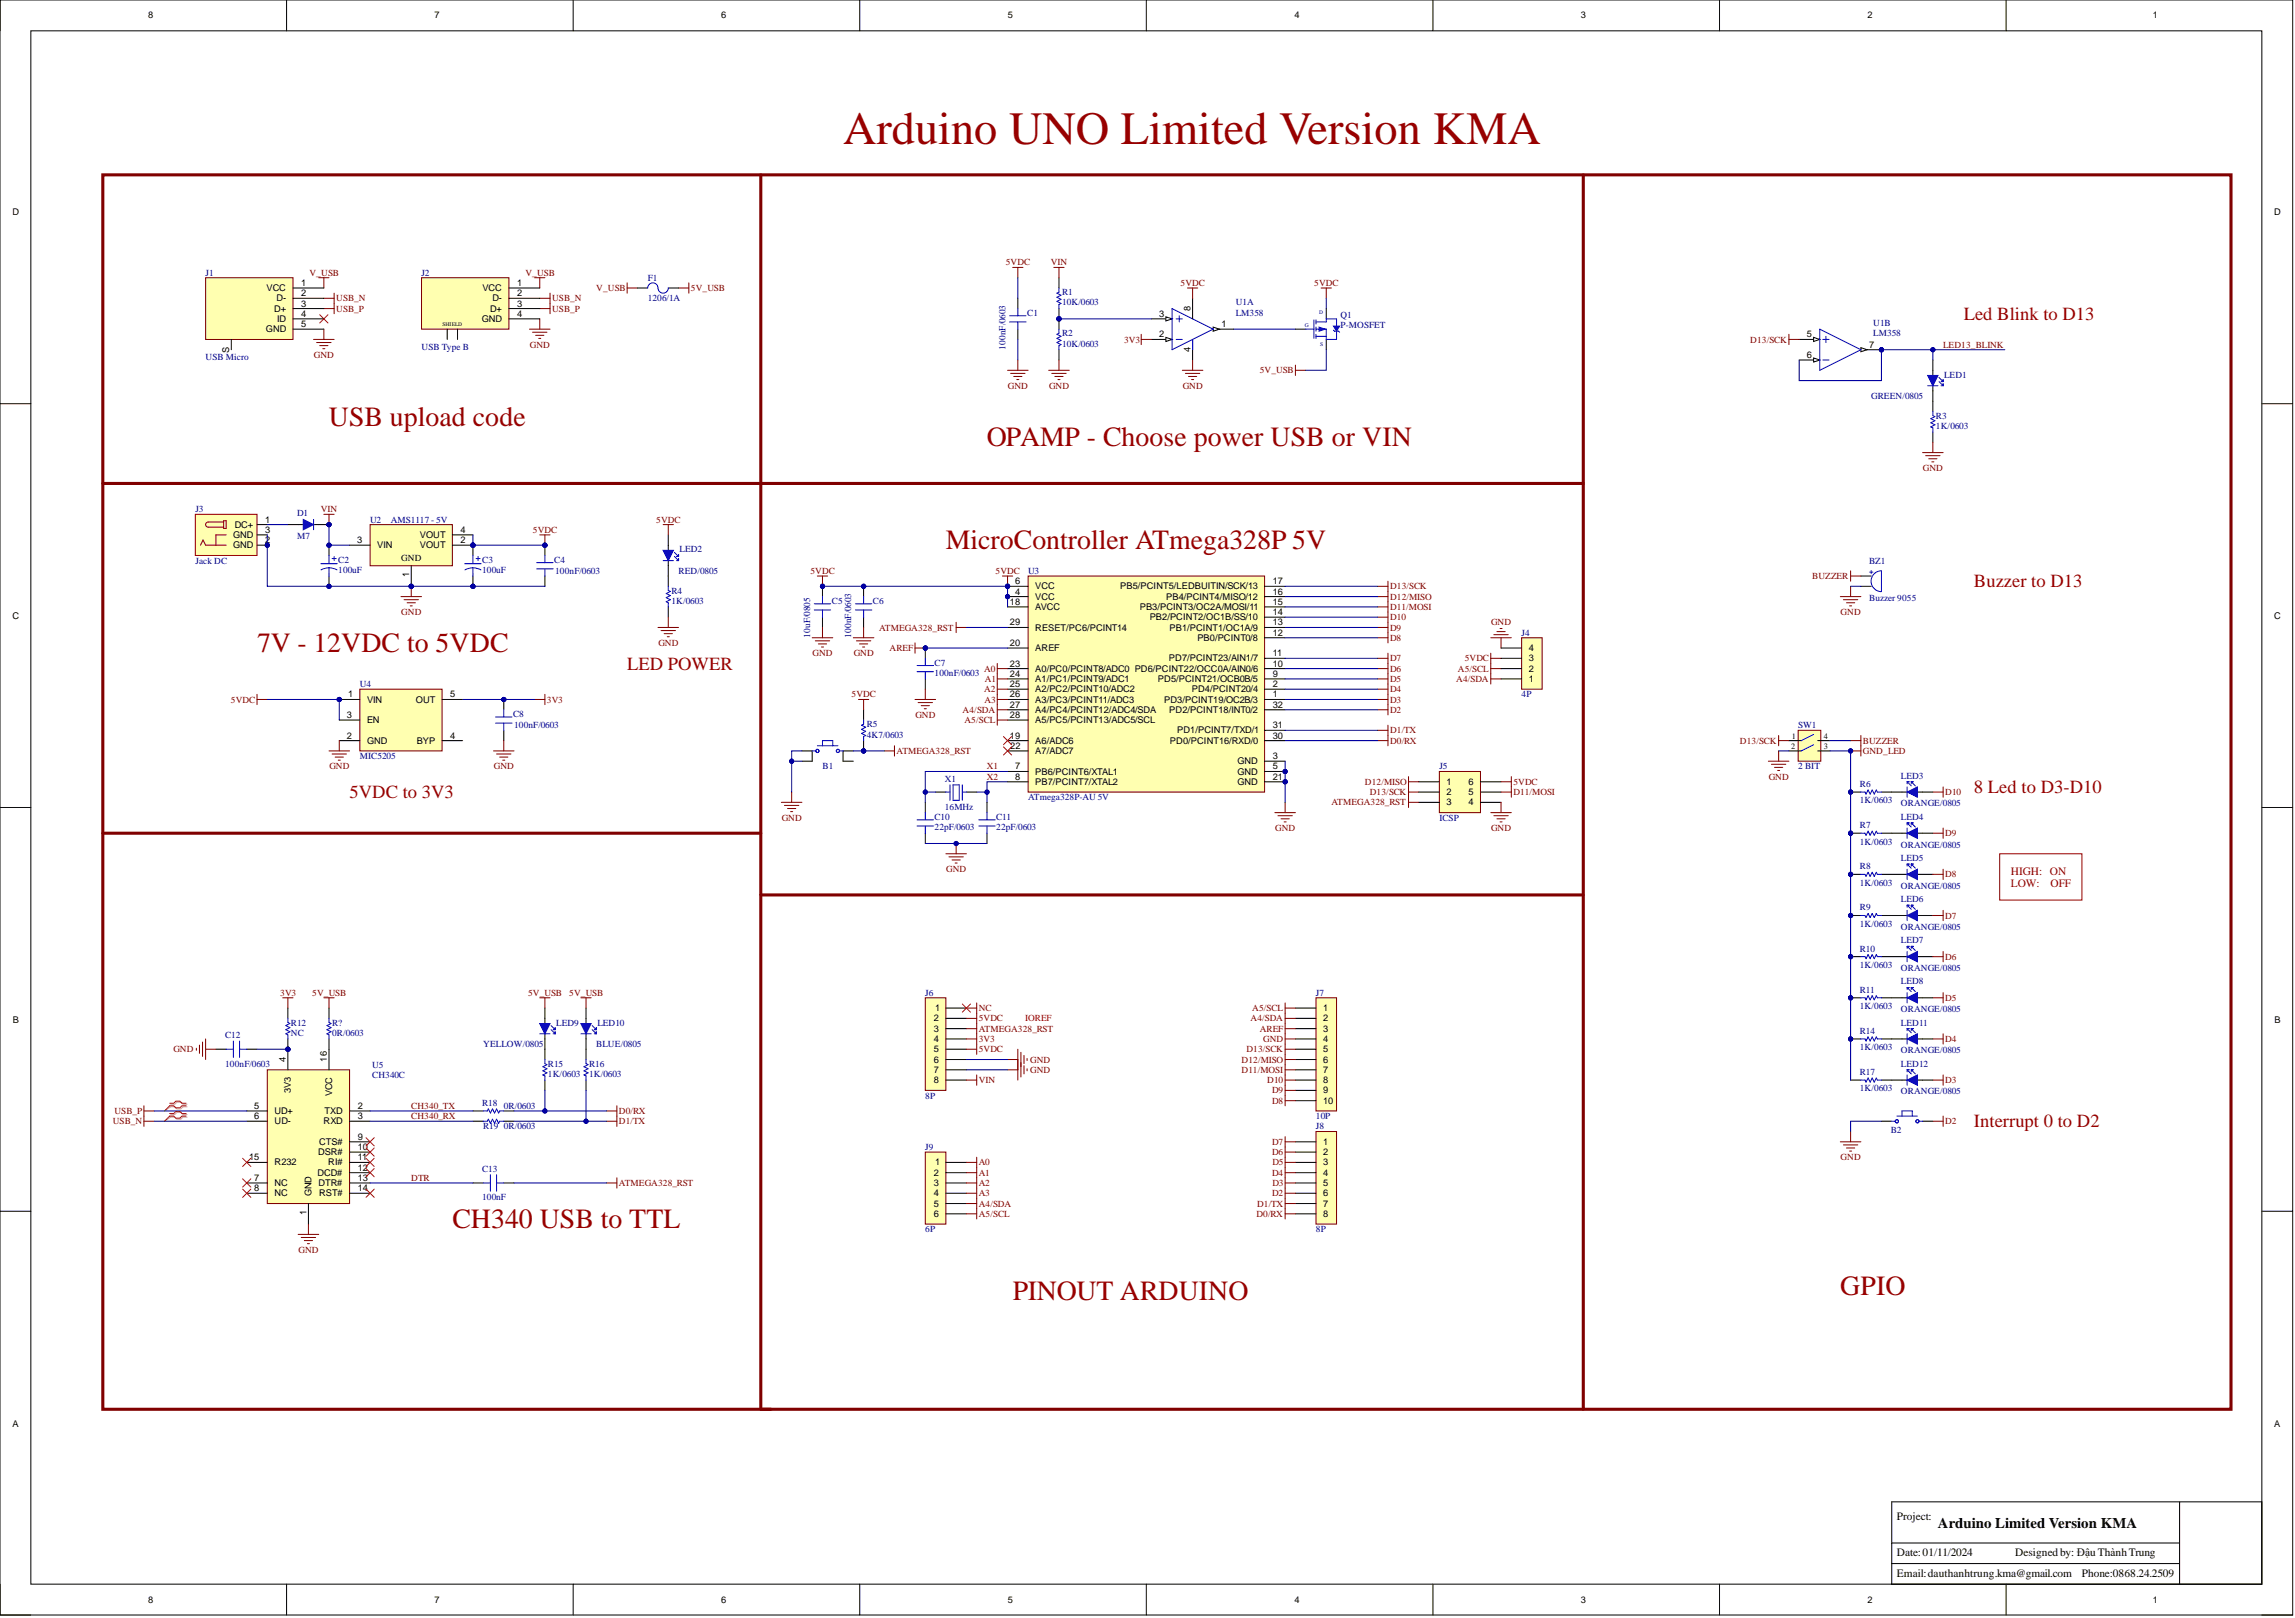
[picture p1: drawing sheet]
<svg xmlns="http://www.w3.org/2000/svg" width="566mm" height="399mm" viewBox="0 0 566 399" stroke-linecap="round" stroke-linejoin="round" font-family="sans-serif">
<defs><g id="words">
<text font-size="11.4" fill="#980000" x="208" y="35.6">Arduino UNO Limited Version KMA</text>
<g font-size="6.8" fill="#980000">
<text x="81.2" y="105">USB upload code</text>
<text x="243.5" y="110.1">OPAMP - Choose power USB or VIN</text>
<text x="233.4" y="135.5">MicroController ATmega328P 5V</text>
<text x="63.4" y="160.8">7V - 12VDC to 5VDC</text>
<text x="111.6" y="302.9">CH340 USB to TTL</text>
<text x="249.8" y="320.6">PINOUT ARDUINO</text>
<text x="454" y="319.4">GPIO</text>
</g>
<g font-size="4.6" fill="#980000">
<text x="484.5" y="78.9">Led Blink to D13</text>
<text x="487" y="144.8">Buzzer to D13</text>
<text x="154.7" y="165.1">LED POWER</text>
<text x="86.2" y="196.8">5VDC to 3V3</text>
<text x="487" y="195.6">8 Led to D3-D10</text>
<text x="487" y="278">Interrupt 0 to D2</text>
</g>
<text font-size="3.6" x="478.1" y="376.7">Arduino Limited Version KMA</text>
<g font-size="2.8" fill="#980000">
<text x="496.1" y="215.8">HIGH: ON</text>
<text x="496.1" y="218.8">LOW:</text>
<text x="505.9" y="218.8">OFF</text>
</g>
<g font-size="2.8">
<text x="468" y="374.8">Project:</text>
<text x="468" y="383.7">Date:01/11/2024</text>
<text x="497.2" y="383.7">Designedby: ĐậuThànhTrung</text>
<text x="468" y="388.8">Email:dauthanhtrung.kma@gmail.com</text>
<text x="513.6" y="388.8">Phone:0868.24.2509</text>
</g>
<g font-size="2.3">
<text x="36.5" y="4.6">8</text>
<text x="107.2" y="4.6">7</text>
<text x="177.9" y="4.6">6</text>
<text x="248.7" y="4.6">5</text>
<text x="319.3" y="4.6">4</text>
<text x="390" y="4.6">3</text>
<text x="460.7" y="4.6">2</text>
<text x="531.1" y="4.6">1</text>
<text x="3" y="53.1">D</text>
<text x="561.1" y="53.1">D</text>
<text x="65.8" y="71.8">VCC</text>
<text x="74.3" y="70.5">1</text>
<text x="119" y="71.8">VCC</text>
<text x="127.6" y="70.5">1</text>
<text x="67.6" y="76.9">D+</text>
<text x="68.2" y="74.3">D-</text>
<text x="74.3" y="73.1">2</text>
<text x="74.3" y="75.6">3</text>
<text x="120.9" y="76.9">D+</text>
<text x="121.5" y="74.3">D-</text>
<text x="127.6" y="73.1">2</text>
<text x="127.6" y="75.6">3</text>
<text x="293.7" y="76.6" transform="rotate(-90 293.7 76.6)">8</text>
<text x="65.6" y="81.9">GND</text>
<text x="68.4" y="79.4">ID</text>
<text x="74.3" y="78.1">4</text>
<text x="74.3" y="80.7">5</text>
<text x="118.9" y="79.4">GND</text>
<text x="127.6" y="78.1">4</text>
<text x="285.9" y="78.1">3</text>
<text x="285.9" y="83.2">2</text>
<text x="301.3" y="80.7">1</text>
<text x="445.7" y="83.2">5</text>
<text x="56.6" y="87.2" transform="rotate(-90 56.6 87.2)">S</text>
<text x="293.7" y="86.9" transform="rotate(-90 293.7 86.9)">4</text>
<text x="445.7" y="88.3">6</text>
<text x="461.1" y="85.7">7</text>
<text x="57.9" y="130.1">DC+</text>
<text x="65.4" y="128.9">1</text>
<text x="65.4" y="131.4">3</text>
<text x="113.6" y="131.4">4</text>
<text x="57.5" y="132.7">GND</text>
<text x="57.5" y="135.2">GND</text>
<text x="65.4" y="133.9">2</text>
<text x="88.1" y="133.9">3</text>
<text x="93.1" y="135.2">VIN</text>
<text x="103.6" y="135.2">VOUT</text>
<text x="103.6" y="132.7">VOUT</text>
<text x="113.6" y="133.9">2</text>
<text x="99" y="138.2">GND</text>
<text x="101" y="142.4" transform="rotate(-90 101 142.4)">1</text>
<text x="249.2" y="149.2">18</text>
<text x="250.4" y="146.6">4</text>
<text x="250.4" y="144.1">6</text>
<text x="255.4" y="147.9">VCC</text>
<text x="255.4" y="145.3">VCC</text>
<text x="276.4" y="145.3">PB5/PCINT5/LEDBUITIN/SCK/13</text>
<text x="287.7" y="147.9">PB4/PCINT4/MISO/12</text>
<text x="314" y="149.2">15</text>
<text x="314" y="146.6">16</text>
<text x="314" y="144.1">17</text>
<text x="3" y="152.7">C</text>
<text x="249.2" y="154.2">29</text>
<text x="255.4" y="155.5">RESET/PC6/PCINT14</text>
<text x="255.4" y="150.4">AVCC</text>
<text x="281.2" y="150.4">PB3/PCINT3/OC2A/MOSI/11</text>
<text x="283.7" y="153">PB2/PCINT2/OC1B/SS/10</text>
<text x="288.6" y="155.5">PB1/PCINT1/OC1A/9</text>
<text x="314" y="154.2">13</text>
<text x="314" y="151.7">14</text>
<text x="561.1" y="152.7">C</text>
<text x="249.2" y="159.3">20</text>
<text x="255.4" y="160.6">AREF</text>
<text x="295.4" y="158">PB0/PCINT0/8</text>
<text x="314" y="156.8">12</text>
<text x="314" y="161.8">11</text>
<text x="377.2" y="160.6">4</text>
<text x="249.2" y="164.4">23</text>
<text x="249.2" y="166.9">24</text>
<text x="255.4" y="165.6">A0/PC0/PCINT8/ADC0 PD6/PCINT22/OCC0A/AIN0/6</text>
<text x="288.4" y="163.1">PD7/PCINT23/AIN1/7</text>
<text x="314" y="166.9">9</text>
<text x="314" y="164.4">10</text>
<text x="377.2" y="165.6">2</text>
<text x="377.2" y="163.1">3</text>
<text x="85.9" y="172">1</text>
<text x="90.6" y="173.2">VIN</text>
<text x="102.6" y="173.2">OUT</text>
<text x="111.1" y="172">5</text>
<text x="249.2" y="169.4">25</text>
<text x="249.2" y="172">26</text>
<text x="255.4" y="168.2">A1/PC1/PCINT9/ADC1</text>
<text x="255.4" y="170.7">A2/PC2/PCINT10/ADC2</text>
<text x="255.4" y="173.2">A3/PC3/PCINT11/ADC3</text>
<text x="285.7" y="168.2">PD5/PCINT21/OCB0B/5</text>
<text x="287.2" y="173.2">PD3/PCINT19/OC2B/3</text>
<text x="294.1" y="170.7">PD4/PCINT20/4</text>
<text x="314" y="172">1</text>
<text x="314" y="169.4">2</text>
<text x="377.2" y="168.2">1</text>
<text x="85.6" y="177.1">3</text>
<text x="90.6" y="178.3">EN</text>
<text x="249.2" y="174.5">27</text>
<text x="249.2" y="177.1">28</text>
<text x="255.4" y="175.8">A4/PC4/PCINT12/ADC4/SDA</text>
<text x="255.4" y="178.3">A5/PC5/PCINT13/ADC5/SCL</text>
<text x="288.5" y="175.8">PD2/PCINT18/INT0/2</text>
<text x="314" y="179.6">31</text>
<text x="314" y="174.5">32</text>
<text x="85.6" y="182.1">2</text>
<text x="90.6" y="183.4">GND</text>
<text x="102.8" y="183.4">BYP</text>
<text x="111.1" y="182.1">4</text>
<text x="249.2" y="182.1">19</text>
<text x="249.3" y="184.7">22</text>
<text x="255.4" y="183.4">A6/ADC6</text>
<text x="255.4" y="185.9">A7/ADC7</text>
<text x="288.7" y="183.4">PD0/PCINT16/RXD/0</text>
<text x="290.4" y="180.9">PD1/PCINT7/TXD/1</text>
<text x="314" y="182.1">30</text>
<text x="250.4" y="189.7">7</text>
<text x="255.4" y="191">PB6/PCINT6/XTAL1</text>
<text x="305.3" y="188.5">GND</text>
<text x="305.3" y="191">GND</text>
<text x="314" y="187.2">3</text>
<text x="314" y="189.7">5</text>
<text x="250.4" y="192.3">8</text>
<text x="255.4" y="193.5">PB7/PCINT7/XTAL2</text>
<text x="305.3" y="193.5">GND</text>
<text x="314" y="192.3">21</text>
<text x="356.9" y="193.5">1</text>
<text x="356.9" y="196.1">2</text>
<text x="362.3" y="196.1">5</text>
<text x="362.3" y="193.5">6</text>
<text x="356.9" y="198.6">3</text>
<text x="362.3" y="198.6">4</text>
<text x="230.4" y="251.9">2</text>
<text x="230.7" y="249.4">1</text>
<text x="326.4" y="249.4">1</text>
<text x="326.4" y="251.9">2</text>
<text x="3.1" y="252.2">B</text>
<text x="230.4" y="254.4">3</text>
<text x="230.4" y="257">4</text>
<text x="326.4" y="254.4">3</text>
<text x="326.4" y="257">4</text>
<text x="561.2" y="252.2">B</text>
<text x="70.5" y="261.8" transform="rotate(-90 70.5 261.8)">4</text>
<text x="80.7" y="261.8" transform="rotate(-90 80.7 261.8)">16</text>
<text x="230.4" y="259.5">5</text>
<text x="230.4" y="262">6</text>
<text x="326.4" y="259.5">5</text>
<text x="326.4" y="262">6</text>
<text x="71.8" y="269.6" transform="rotate(-90 71.8 269.6)">3V3</text>
<text x="230.4" y="264.6">7</text>
<text x="230.4" y="267.1">8</text>
<text x="326.4" y="264.6">7</text>
<text x="326.4" y="267.1">8</text>
<text x="326.4" y="269.6">9</text>
<text x="62.7" y="273.4">5</text>
<text x="62.7" y="276">6</text>
<text x="67.7" y="274.7">UD+</text>
<text x="80.1" y="274.7">TXD</text>
<text x="81.9" y="270.3" transform="rotate(-90 81.9 270.3)">VCC</text>
<text x="88.3" y="273.4">2</text>
<text x="88.3" y="276">3</text>
<text x="326.4" y="272.2">10</text>
<text x="67.7" y="277.3">UD-</text>
<text x="79.8" y="277.3">RXD</text>
<text x="88.3" y="281.1">9</text>
<text x="61.5" y="286.1">15</text>
<text x="67.7" y="287.4">R232</text>
<text x="78.5" y="284.9">DSR#</text>
<text x="78.7" y="282.3">CTS#</text>
<text x="81" y="287.4">RI#</text>
<text x="88.3" y="283.6">10</text>
<text x="88.3" y="286.1">11</text>
<text x="230.7" y="287.4">1</text>
<text x="326.4" y="282.3">1</text>
<text x="326.4" y="284.9">2</text>
<text x="326.4" y="287.4">3</text>
<text x="62.7" y="291.2">7</text>
<text x="62.7" y="293.7">8</text>
<text x="67.7" y="292.5">NC</text>
<text x="78.3" y="289.9">DCD#</text>
<text x="78.5" y="292.5">DTR#</text>
<text x="88.3" y="288.7">12</text>
<text x="88.3" y="291.2">13</text>
<text x="88.3" y="293.7">14</text>
<text x="230.4" y="289.9">2</text>
<text x="230.4" y="292.5">3</text>
<text x="326.4" y="289.9">4</text>
<text x="326.4" y="292.5">5</text>
<text x="67.7" y="295">NC</text>
<text x="75.6" y="299.7" transform="rotate(-90 75.6 299.7)">1</text>
<text x="76.9" y="295" transform="rotate(-90 76.9 295)">GND</text>
<text x="78.7" y="295">RST#</text>
<text x="230.4" y="295">4</text>
<text x="230.4" y="297.5">5</text>
<text x="326.4" y="295">6</text>
<text x="326.4" y="297.5">7</text>
<text x="230.4" y="300.1">6</text>
<text x="326.4" y="300.1">8</text>
<text x="3" y="351.8">A</text>
<text x="561.1" y="351.8">A</text>
<text x="36.5" y="395.2">8</text>
<text x="107.2" y="395.2">7</text>
<text x="177.9" y="395.2">6</text>
<text x="248.7" y="395.2">5</text>
<text x="319.3" y="395.2">4</text>
<text x="390" y="395.2">3</text>
<text x="460.7" y="395.2">2</text>
<text x="531.1" y="395.2">1</text>
</g>
<g font-size="2.3" fill="#800000">
<text x="248.2" y="65.4">5VDC</text>
<text x="259.2" y="65.4">VIN</text>
<text x="76.3" y="68">V_USB</text>
<text x="129.6" y="68">V_USB</text>
<text x="147.1" y="71.8">V_USB</text>
<text x="170.5" y="71.8">5V_USB</text>
<text x="291.3" y="70.5">5VDC</text>
<text x="324.2" y="70.5">5VDC</text>
<text x="82.9" y="74.3">USB_N</text>
<text x="82.9" y="76.9">USB_P</text>
<text x="136.2" y="74.3">USB_N</text>
<text x="136.2" y="76.9">USB_P</text>
<text x="77.4" y="88.3">GND</text>
<text x="130.7" y="85.7">GND</text>
<text x="277.3" y="84.5">3V3</text>
<text x="431.8" y="84.5">D13/SCK</text>
<text x="479.4" y="85.7">LED13_BLINK</text>
<text x="248.7" y="95.9">GND</text>
<text x="258.8" y="95.9">GND</text>
<text x="291.8" y="95.9">GND</text>
<text x="310.8" y="92.1">5V_USB</text>
<text x="474.4" y="116.2">GND</text>
<text x="79.1" y="126.3">VIN</text>
<text x="131.5" y="131.4">5VDC</text>
<text x="161.9" y="128.9">5VDC</text>
<text x="200" y="141.5">5VDC</text>
<text x="245.6" y="141.5">5VDC</text>
<text x="447.1" y="142.8">BUZZER</text>
<text x="342.9" y="145.3">D13/SCK</text>
<text x="342.9" y="147.9">D12/MISO</text>
<text x="99" y="151.7">GND</text>
<text x="216.9" y="155.5">ATMEGA328_RST</text>
<text x="342.9" y="150.4">D11/MOSI</text>
<text x="342.9" y="153">D10</text>
<text x="342.9" y="155.5">D9</text>
<text x="367.9" y="154.2">GND</text>
<text x="454.1" y="151.7">GND</text>
<text x="162.4" y="159.3">GND</text>
<text x="200.5" y="161.8">GND</text>
<text x="210.6" y="161.8">GND</text>
<text x="219.5" y="160.6">AREF</text>
<text x="342.9" y="158">D8</text>
<text x="242.8" y="165.6">A0</text>
<text x="342.9" y="165.6">D6</text>
<text x="342.9" y="163.1">D7</text>
<text x="359.7" y="165.6">A5/SCL</text>
<text x="361.4" y="163.1">5VDC</text>
<text x="57" y="173.2">5VDC</text>
<text x="134.9" y="173.2">3V3</text>
<text x="210.1" y="172">5VDC</text>
<text x="242.8" y="170.7">A2</text>
<text x="242.9" y="173.2">A3</text>
<text x="243" y="168.2">A1</text>
<text x="342.9" y="168.2">D5</text>
<text x="342.9" y="170.7">D4</text>
<text x="342.9" y="173.2">D3</text>
<text x="359.3" y="168.2">A4/SDA</text>
<text x="225.8" y="177.1">GND</text>
<text x="237.5" y="175.8">A4/SDA</text>
<text x="237.9" y="178.3">A5/SCL</text>
<text x="342.9" y="175.8">D2</text>
<text x="221.2" y="185.9">ATMEGA328_RST</text>
<text x="342.9" y="180.9">D1/TX</text>
<text x="342.9" y="183.4">D0/RX</text>
<text x="429.3" y="183.4">D13/SCK</text>
<text x="459.6" y="183.4">BUZZER</text>
<text x="459.6" y="185.9">GND_LED</text>
<text x="81.3" y="189.7">GND</text>
<text x="121.8" y="189.7">GND</text>
<text x="243.5" y="189.7">X1</text>
<text x="243.5" y="192.3">X2</text>
<text x="336.8" y="193.5">D12/MISO</text>
<text x="337.9" y="196.1">D13/SCK</text>
<text x="373.4" y="196.1">D11/MOSI</text>
<text x="373.4" y="193.5">5VDC</text>
<text x="436.4" y="192.3">GND</text>
<text x="479.9" y="196.1">D10</text>
<text x="192.9" y="202.4">GND</text>
<text x="328.5" y="198.6">ATMEGA328_RST</text>
<text x="314.6" y="205">GND</text>
<text x="367.9" y="205">GND</text>
<text x="479.9" y="206.2">D9</text>
<text x="233.4" y="215.1">GND</text>
<text x="479.9" y="216.4">D8</text>
<text x="479.9" y="226.5">D7</text>
<text x="479.9" y="236.7">D6</text>
<text x="69.2" y="245.5">3V3</text>
<text x="77" y="245.5">5V_USB</text>
<text x="130.3" y="245.5">5V_USB</text>
<text x="140.4" y="245.5">5V_USB</text>
<text x="241.5" y="249.4">NC</text>
<text x="241.5" y="251.9">5VDC</text>
<text x="308.5" y="251.9">A4/SDA</text>
<text x="308.9" y="249.4">A5/SCL</text>
<text x="479.9" y="246.8">D5</text>
<text x="241.5" y="257">3V3</text>
<text x="241.5" y="254.4">ATMEGA328_RST</text>
<text x="310.8" y="254.4">AREF</text>
<text x="311.7" y="257">GND</text>
<text x="479.9" y="257">D4</text>
<text x="42.8" y="259.5">GND</text>
<text x="241.5" y="259.5">5VDC</text>
<text x="254.2" y="262">GND</text>
<text x="306.3" y="262">D12/MISO</text>
<text x="307.5" y="259.5">D13/SCK</text>
<text x="241.5" y="267.1">VIN</text>
<text x="254.2" y="264.6">GND</text>
<text x="306.3" y="264.6">D11/MOSI</text>
<text x="312.7" y="267.1">D10</text>
<text x="313.8" y="269.6">D9</text>
<text x="479.9" y="267.1">D3</text>
<text x="28.2" y="274.7">USB_P</text>
<text x="101.5" y="273.4">CH340_TX</text>
<text x="101.5" y="276">CH340_RX</text>
<text x="152.7" y="274.7">D0/RX</text>
<text x="313.8" y="272.2">D8</text>
<text x="27.8" y="277.3">USB_N</text>
<text x="152.7" y="277.3">D1/TX</text>
<text x="479.9" y="277.3">D2</text>
<text x="241.5" y="287.4">A0</text>
<text x="313.8" y="284.9">D6</text>
<text x="313.8" y="282.3">D7</text>
<text x="313.9" y="287.4">D5</text>
<text x="454.1" y="286.1">GND</text>
<text x="101.5" y="291.2">DTR</text>
<text x="152.7" y="292.5">ATMEGA328_RST</text>
<text x="241.5" y="289.9">A1</text>
<text x="241.5" y="292.5">A2</text>
<text x="313.8" y="289.9">D4</text>
<text x="313.9" y="292.5">D3</text>
<text x="241.5" y="295">A3</text>
<text x="241.5" y="297.5">A4/SDA</text>
<text x="310.1" y="297.5">D1/TX</text>
<text x="313.8" y="295">D2</text>
<text x="241.5" y="300.1">A5/SCL</text>
<text x="310" y="300.1">D0/RX</text>
<text x="73.6" y="309">GND</text>
</g>
<g font-size="2.3" fill="#000080">
<text x="50.7" y="68">J1</text>
<text x="104" y="68">J2</text>
<text x="159.8" y="69.2">F1</text>
<text x="159.8" y="74.3">1206/1A</text>
<text x="253.4" y="77.9">C1</text>
<text x="262" y="72.8">R1</text>
<text x="262" y="75.3">10K/0603</text>
<text x="304.9" y="75.3">U1A</text>
<text x="304.9" y="77.9">LM358</text>
<text x="262" y="82.9">R2</text>
<text x="330.8" y="78.4">Q1</text>
<text x="330.8" y="80.9">P-MOSFET</text>
<text x="462.1" y="80.4">U1B</text>
<text x="462.1" y="82.9">LM358</text>
<text x="50.7" y="88.8">USB Micro</text>
<text x="104" y="86.2">USB Type B</text>
<text x="248.1" y="86.2" transform="rotate(-90 248.1 86.2)">100nF/0603</text>
<text x="262" y="85.5">10K/0603</text>
<text x="479.7" y="93.1">LED1</text>
<text x="461.6" y="98.4">GREEN/0805</text>
<text x="477.6" y="103.2">R3</text>
<text x="477.6" y="105.8">1K/0603</text>
<text x="48.2" y="126.3">J3</text>
<text x="73.3" y="127.3">D1</text>
<text x="91.3" y="128.9">U2</text>
<text x="96.4" y="128.9">AMS1117 - 5V</text>
<text x="73.3" y="132.9">M7</text>
<text x="167.7" y="136.2">LED2</text>
<text x="48.2" y="139">Jack DC</text>
<text x="83.5" y="138.8">C2</text>
<text x="83.5" y="141.3">100uF</text>
<text x="119" y="138.8">C3</text>
<text x="119" y="141.3">100uF</text>
<text x="136.7" y="138.8">C4</text>
<text x="137" y="141.5">100nF/0603</text>
<text x="167.4" y="141.5">RED/0805</text>
<text x="253.6" y="141.5">U3</text>
<text x="461.1" y="139">BZ1</text>
<text x="165.6" y="146.4">R4</text>
<text x="165.6" y="148.9">1K/0603</text>
<text x="205.2" y="148.9">C5</text>
<text x="215.3" y="148.9">C6</text>
<text x="461.1" y="148.1">Buzzer 9055</text>
<text x="199.9" y="157.3" transform="rotate(-90 199.9 157.3)">10uF/0805</text>
<text x="210" y="157.3" transform="rotate(-90 210 157.3)">100nF/0603</text>
<text x="375.4" y="156.8">J4</text>
<text x="230.6" y="164.1">C7</text>
<text x="230.6" y="166.7">100nF/0603</text>
<text x="88.8" y="169.4">U4</text>
<text x="375.4" y="172">4P</text>
<text x="126.6" y="176.8">C8</text>
<text x="126.8" y="179.6">100nF/0603</text>
<text x="213.8" y="179.3">R5</text>
<text x="443.6" y="179.6">SW1</text>
<text x="213.8" y="181.9">4K7/0603</text>
<text x="88.8" y="187.2">MIC5205</text>
<text x="202.9" y="189.7">B1</text>
<text x="355.1" y="189.7">J5</text>
<text x="443.6" y="189.7">2 BIT</text>
<text x="233.1" y="192.8">X1</text>
<text x="253.6" y="197.3">ATmega328P-AU 5V</text>
<text x="458.9" y="194.1">R6</text>
<text x="469" y="192">LED3</text>
<text x="230.6" y="202.2">C10</text>
<text x="233.1" y="199.6">16MHz</text>
<text x="245.8" y="202.2">C11</text>
<text x="355.1" y="202.4">ICSP</text>
<text x="458.9" y="198.1">1K/0603</text>
<text x="469" y="198.9">ORANGE/0805</text>
<text x="469" y="202.2">LED4</text>
<text x="230.6" y="204.7">22pF/0603</text>
<text x="245.8" y="204.7">22pF/0603</text>
<text x="458.9" y="204.2">R7</text>
<text x="458.9" y="208.3">1K/0603</text>
<text x="469" y="209">ORANGE/0805</text>
<text x="458.9" y="214.3">R8</text>
<text x="469" y="212.3">LED5</text>
<text x="458.9" y="218.4">1K/0603</text>
<text x="469" y="219.2">ORANGE/0805</text>
<text x="458.9" y="224.5">R9</text>
<text x="469" y="222.5">LED6</text>
<text x="458.9" y="228.5">1K/0603</text>
<text x="469" y="229.3">ORANGE/0805</text>
<text x="469" y="232.6">LED7</text>
<text x="458.9" y="234.6">R10</text>
<text x="458.9" y="238.7">1K/0603</text>
<text x="469" y="239.5">ORANGE/0805</text>
<text x="228.3" y="245.5">J6</text>
<text x="324.7" y="245.5">J7</text>
<text x="458.9" y="244.8">R11</text>
<text x="469" y="242.8">LED8</text>
<text x="458.9" y="248.8">1K/0603</text>
<text x="469" y="249.6">ORANGE/0805</text>
<text x="55.5" y="255.9">C12</text>
<text x="71.8" y="252.9">R12</text>
<text x="71.8" y="255.4">NC</text>
<text x="81.9" y="252.9">R?</text>
<text x="81.9" y="255.4">0R/0603</text>
<text x="137.2" y="252.9">LED9</text>
<text x="147.4" y="252.9">LED10</text>
<text x="458.9" y="254.9">R14</text>
<text x="469" y="252.9">LED11</text>
<text x="55.5" y="263">100nF/0603</text>
<text x="91.8" y="263.3">U5</text>
<text x="119.2" y="258.2">YELLOW/0805</text>
<text x="135.2" y="263">R15</text>
<text x="145.3" y="263">R16</text>
<text x="147.1" y="258.2">BLUE/0805</text>
<text x="458.9" y="259">1K/0603</text>
<text x="469" y="259.8">ORANGE/0805</text>
<text x="469" y="263">LED12</text>
<text x="91.8" y="265.8">CH340C</text>
<text x="135.2" y="265.6">1K/0603</text>
<text x="145.3" y="265.6">1K/0603</text>
<text x="458.9" y="265.1">R17</text>
<text x="458.9" y="269.1">1K/0603</text>
<text x="469" y="269.9">ORANGE/0805</text>
<text x="119" y="272.7">R18</text>
<text x="124.3" y="273.4">0R/0603</text>
<text x="228.3" y="270.9">8P</text>
<text x="324.7" y="276">10P</text>
<text x="119.2" y="278.5">R19</text>
<text x="124.3" y="278.5">0R/0603</text>
<text x="324.7" y="278.5">J8</text>
<text x="466.5" y="279.3">B2</text>
<text x="228.3" y="283.6">J9</text>
<text x="119" y="288.9">C13</text>
<text x="119" y="296">100nF</text>
<text x="228.3" y="303.9">6P</text>
<text x="324.7" y="303.9">8P</text>
</g>
<text font-size="2.3" fill="#980000" x="252.9" y="251.9">IOREF</text>
<g font-size="2">
<text x="441.9" y="184.7">2</text>
<text x="442.1" y="182.2">1</text>
<text x="450" y="184.7">3</text>
<text x="450" y="182.2">4</text>
</g>
<text font-size="1.9" fill="#00f" x="461.1" y="141.6">+</text>
<g font-size="1.4" fill="#000080">
<text x="325.4" y="77.5">D</text>
<text x="321.9" y="80.6">G</text>
<text x="325.7" y="85.4">S</text>
</g>
<text font-size="1.4" x="109.2" y="80.3">SHIELD</text>
</g></defs>
<g fill="none" stroke="#000" stroke-width=".25">
<path d="M0 0h565.6v398.3h-565.6zM0 0v7.6M70.7 0v7.6M141.4 0v7.6M212.1 0v7.6M282.8 0v7.6M353.5 0v7.6M424.2 0v7.6M494.9 0v7.6M7.6 7.6h550.4v383h-550.4zM0 99.6h7.6M558 99.6h7.6"/>
<path d="M0 199.1h7.6M558 199.1h7.6M0 298.7h7.6M558 298.7h7.6M466.7 370.4h91.3v20.2h-91.3zM537.7 370.4v20.2M0 390.6v7.7h7.6M70.7 390.6v7.7M141.4 390.6v7.7M212.1 390.6v7.7M282.8 390.6v7.7M353.5 390.6v7.7"/>
<path d="M424.2 390.6v7.7M466.7 380.5h71M466.7 385.6h71M494.9 390.6v7.7M558 398.3h7.6"/>
</g>
<g fill="none" stroke="#800000" stroke-width=".25">
<path d="M78.6 68.5h2.6M79.9 68.5v2.5M77.4 83.7h5M78.1 84.5h3.6M78.9 85.2h2M79.6 86h.6M79.9 81.2v2.5M347.5 191.5v7.6M347.5 192.8h2.5M347.5 195.3h2.5M347.5 197.9h2.5M370.3 195.3h2.6"/>
<path d="M372.9 194.1v2.5"/>
</g>
<circle cx="213.1" cy="185.2" r=".51" fill="#000080"/>
<circle cx="213.1" cy="185.2" r=".51" fill="none" stroke="#000080" stroke-width=".25"/>
<path d="M213.1 182.6v2.6" fill="none" stroke="#000" stroke-width=".25"/>
<circle cx="213.1" cy="185.2" r=".51" fill="#000080"/>
<circle cx="213.1" cy="185.2" r=".51" fill="none" stroke="#000080" stroke-width=".25"/>
<path d="M459.1 142h2.5M459.1 144.6h2.5M213.1 175v2.6" fill="none" stroke="#000" stroke-width=".25"/>
<path d="M464.1 140.8a2.57 2.57 0 0 0-2.5 2.5 2.57 2.57 0 0 0 2.5 2.6M464.2 140.8v5.1M213.1 177.6v1l-.5 .2 1 .5-1 .5 1 .6-1 .5 1 .5-.5 .2v1" fill="none" stroke="#00f" stroke-width=".25"/>
<path d="M456.6 140.8v2.5M456.6 142h2.5M218.1 185.2h2.6M220.7 183.9v2.5" fill="none" stroke="#800000" stroke-width=".25"/>
<circle cx="248.6" cy="147.1" r=".51" fill="#000080"/>
<circle cx="248.6" cy="147.1" r=".51" fill="none" stroke="#000080" stroke-width=".25"/>
<circle cx="248.6" cy="144.6" r=".51" fill="#000080"/>
<circle cx="248.6" cy="144.6" r=".51" fill="none" stroke="#000080" stroke-width=".25"/>
<circle cx="317.1" cy="190.2" r=".51" fill="#000080"/>
<circle cx="317.1" cy="190.2" r=".51" fill="none" stroke="#000080" stroke-width=".25"/>
<circle cx="317.1" cy="192.8" r=".51" fill="#000080"/>
<circle cx="317.1" cy="192.8" r=".51" fill="none" stroke="#000080" stroke-width=".25"/>
<path d="M253.6 142h58.4v53.3h-58.4z" fill-rule="evenodd" fill="#ffffb0"/>
<path d="M253.6 142h58.4v53.3h-58.4z" fill="none" stroke="#800000" stroke-width=".25"/>
<g fill="none" stroke="#000" stroke-width=".25">
<path d="M248.6 159.8h5M248.6 154.7h5M248.6 149.7h5M248.6 147.1h5M312 157.3h5.1M312 154.7h5.1M312 152.2h5.1M312 149.7h5.1M312 147.1h5.1M312 144.6h5.1M248.6 164.9h5M248.6 167.4h5"/>
<path d="M248.6 170h5M248.6 172.5h5M248.6 175h5M248.6 177.6h5M248.6 190.2h5M248.6 192.8h5"/>
</g>
<circle cx="248.6" cy="147.1" r=".51" fill="#000080"/>
<circle cx="248.6" cy="147.1" r=".51" fill="none" stroke="#000080" stroke-width=".25"/>
<path d="M248.6 144.6h5" fill="none" stroke="#000" stroke-width=".25"/>
<circle cx="248.6" cy="144.6" r=".51" fill="#000080"/>
<circle cx="248.6" cy="144.6" r=".51" fill="none" stroke="#000080" stroke-width=".25"/>
<path d="M312 175h5.1M312 172.5h5.1M312 170h5.1M312 167.4h5.1M312 164.9h5.1M312 162.3h5.1M248.6 182.6h5M248.6 185.2h5M312 182.6h5.1M312 180.1h5.1M312 187.7h5.1M312 190.2h5.1" fill="none" stroke="#000" stroke-width=".25"/>
<circle cx="317.1" cy="190.2" r=".51" fill="#000080"/>
<circle cx="317.1" cy="190.2" r=".51" fill="none" stroke="#000080" stroke-width=".25"/>
<path d="M312 192.8h5.1" fill="none" stroke="#000" stroke-width=".25"/>
<circle cx="317.1" cy="192.8" r=".51" fill="#000080"/>
<circle cx="317.1" cy="192.8" r=".51" fill="none" stroke="#000080" stroke-width=".25"/>
<path d="M228.3 197.9v2.5M243.5 197.9v2.5M228.3 205.5v2.5M243.5 205.5v2.5" fill="none" stroke="#000" stroke-width=".25"/>
<path d="M226.3 202.2h4M226.3 203.7h4M228.3 200.4v1.8M228.3 203.7v1.8M241.5 202.2h4M241.5 203.7h4M243.5 200.4v1.8M243.5 203.7v1.8" fill="none" stroke="#00f" stroke-width=".25"/>
<path d="M233.4 210.5h5M234.1 211.3h3.6M234.9 212.1h2M235.6 212.8h.5M235.9 208v2.5" fill="none" stroke="#800000" stroke-width=".25"/>
<circle cx="235.9" cy="208" r=".51" fill="#000080"/>
<circle cx="235.9" cy="208" r=".51" fill="none" stroke="#000080" stroke-width=".25"/>
<path d="M235.9 153.5v2.5M235.9 154.7h2.5M247.3 142h2.5M248.6 142v2.6M317.1 197.9v2.5M314.5 200.4h5.1M315.3 201.2h3.5M316 201.9h2.1M316.8 202.7h.5" fill="none" stroke="#800000" stroke-width=".25"/>
<circle cx="248.6" cy="144.6" r=".51" fill="#000080"/>
<circle cx="248.6" cy="144.6" r=".51" fill="none" stroke="#000080" stroke-width=".25"/>
<circle cx="228.3" cy="159.8" r=".51" fill="#000080"/>
<circle cx="228.3" cy="159.8" r=".51" fill="none" stroke="#000080" stroke-width=".25"/>
<path d="M228.3 159.8v2.5M228.3 167.4v2.6" fill="none" stroke="#000" stroke-width=".25"/>
<circle cx="228.3" cy="159.8" r=".51" fill="#000080"/>
<circle cx="228.3" cy="159.8" r=".51" fill="none" stroke="#000080" stroke-width=".25"/>
<path d="M226.3 165.6h4M226.3 164.1h4M228.3 162.3v1.8M228.3 165.6v1.8M233.4 195.3h1M234.4 193.5v3.8M235.1 193.5h1.6v3.8h-1.6zM237.4 193.5v3.8M237.4 195.3h1M143.3 254.9h2.5" fill="none" stroke="#00f" stroke-width=".25"/>
<path d="M225.7 172.5h5.1M226.5 173.2h3.6M227.3 174h2M228 174.8h.5M228.3 170v2.5M35.5 272.7v5.1M35.5 276.5h2.5M35.5 274h2.5" fill="none" stroke="#800000" stroke-width=".25"/>
<path d="M230.8 195.3h2.6M238.4 195.3h2.6M144.6 248.6v3.8M144.6 254.9v3.8" fill="none" stroke="#000" stroke-width=".25"/>
<path d="M78.9 77.6l2 2M80.9 77.6l-2 2" fill="none" stroke="#f00" stroke-width=".25"/>
<path d="M143.3 252.4h2.5l-1.2 2.5z" fill="#00f"/>
<path d="M133.2 254.9h2.5M143.3 252.4h2.5l-1.2 2.5zM146.1 253.9l1 1M146.1 252.9l1 1M146.6 254.9h.5M146.6 253.9h.5M147.1 253.4v.5M147.1 254.4v.5" fill="none" stroke="#00f" stroke-width=".25"/>
<path d="M134.4 248.6v3.8M134.4 254.9v3.8" fill="none" stroke="#000" stroke-width=".25"/>
<path d="M133.2 252.4h2.5l-1.3 2.5z" fill="#00f"/>
<path d="M133.2 252.4h2.5l-1.3 2.5zM136 253.9l1 1M136 252.9l1 1M136.5 254.9h.5M136.5 253.9h.5M137 253.4v.5M137 254.4v.5M134.4 261.3v1l.5 .2-1 .5 1 .6-1 .5 1 .5-1 .5 .5 .2v1M144.6 261.3v1l.5 .2-1 .5 1 .6-1 .5 1 .5-1 .5 .5 .2v1" fill="none" stroke="#00f" stroke-width=".25"/>
<path d="M134.4 258.7v2.6M144.6 258.7v2.6M134.4 266.3v2.6M144.6 266.3v2.6" fill="none" stroke="#000" stroke-width=".25"/>
<circle cx="71" cy="258.7" r=".51" fill="#000080"/>
<circle cx="71" cy="258.7" r=".51" fill="none" stroke="#000080" stroke-width=".25"/>
<path d="M65.9 263.8h20.3v33h-20.3z" fill-rule="evenodd" fill="#ffffb0"/>
<path d="M65.9 263.8h20.3v33h-20.3z" fill="none" stroke="#800000" stroke-width=".25"/>
<path d="M71 258.7v5.1M86.2 274h5.1M86.2 276.5h5.1M76.1 296.8v5.1" fill="none" stroke="#000" stroke-width=".25"/>
<circle cx="71" cy="258.7" r=".51" fill="#000080"/>
<circle cx="71" cy="258.7" r=".51" fill="none" stroke="#000080" stroke-width=".25"/>
<g fill="none" stroke="#000" stroke-width=".25">
<path d="M53.3 258.7h2.5M60.9 258.7h2.5M81.2 258.7v5.1M60.9 274h5M60.9 276.5h5M116.7 274h2.5M116.7 276.5h2.5M124.3 274h2.5M124.3 276.5h2.5M60.9 291.7h5M60.9 294.3h5M60.9 286.6h5"/>
<path d="M86.2 291.7h5.1M86.2 294.3h5.1M86.2 281.6h5.1M86.2 284.1h5.1M86.2 286.6h5.1M86.2 289.2h5.1M116.7 291.7h2.5M124.3 291.7h2.5"/>
</g>
<path d="M55.8 258.7h1.8M57.6 256.7v4.1M59.1 256.7v4.1M59.1 258.7h1.8M119.2 274h1l.3-.6 .5 1.1 .5-1.1 .5 1.1 .5-1.1 .5 1.1 .3-.5h1M119.2 276.5h1l.3-.5 .5 1 .5-1 .5 1 .5-1 .5 1 .3-.5h1M119.2 291.7h1.8M121 289.7v4M122.5 289.7v4M122.5 291.7h1.8" fill="none" stroke="#00f" stroke-width=".25"/>
<path d="M79.9 73.6h2.5M79.9 76.1h2.5M82.4 72.3v5.1M69.8 246.1h2.5M71 246.1v2.5M133.2 246.1h2.5M134.4 246.1v2.5M143.3 246.1h2.5M144.6 246.1v2.5M149.7 291.7h2.5M152.2 290.4v2.6" fill="none" stroke="#800000" stroke-width=".25"/>
<g fill="none" stroke="#f00" stroke-width=".25">
<path d="M41.9 272.1h1l.5-.6h1l.5 .6h1M41.9 274.6h1l.5-.5h1l.5 .5h1M45.9 272.7h-1l-.5 .5h-1l-.5-.5h-1l-1.3 1.3M45.9 275.2h-1l-.5 .5h-1l-.5-.5h-1l-1.3 1.3M59.9 290.7l2 2M59.9 293.2l2 2.1M59.9 285.6l2 2.1M61.9 290.7l-2 2M61.9 293.2l-2 2.1M61.9 285.6l-2 2.1M90.3 285.6l2 2.1M90.3 288.2l2 2"/>
<path d="M90.3 283.1l2 2M90.3 293.2l2 2.1M90.3 280.6l2 2M92.3 285.6l-2 2.1M92.3 288.2l-2 2M92.3 283.1l-2 2M92.3 293.2l-2 2.1M92.3 280.6l-2 2"/>
</g>
<path d="M42.1 272.3h1l.5-.5h1l.5 .5h1.1M42.1 274.8h1l.5-.5h1l.5 .5h1.1M46.2 272.9h-1.1l-.5 .5h-1l-.5-.5h-1l-1.5 1.1M46.2 275.5h-1.1l-.5 .5h-1l-.5-.5h-1l-1.5 1" fill="none" stroke="#d0a3a3" stroke-width=".25"/>
<circle cx="213.1" cy="144.6" r=".51" fill="#000080"/>
<circle cx="213.1" cy="144.6" r=".51" fill="none" stroke="#000080" stroke-width=".25"/>
<path d="M213.1 144.6v2.5M213.1 152.2v2.5" fill="none" stroke="#000" stroke-width=".25"/>
<circle cx="213.1" cy="144.6" r=".51" fill="#000080"/>
<circle cx="213.1" cy="144.6" r=".51" fill="none" stroke="#000080" stroke-width=".25"/>
<path d="M211 150.4h4.1M211 148.9h4.1M213.1 147.1v1.8M213.1 150.4v1.8" fill="none" stroke="#00f" stroke-width=".25"/>
<circle cx="202.9" cy="144.6" r=".51" fill="#000080"/>
<circle cx="202.9" cy="144.6" r=".51" fill="none" stroke="#000080" stroke-width=".25"/>
<path d="M202.9 144.6v2.5M202.9 152.2v2.5" fill="none" stroke="#000" stroke-width=".25"/>
<circle cx="202.9" cy="144.6" r=".51" fill="#000080"/>
<circle cx="202.9" cy="144.6" r=".51" fill="none" stroke="#000080" stroke-width=".25"/>
<path d="M200.9 150.4h4M200.9 148.9h4M202.9 147.1v1.8M202.9 150.4v1.8" fill="none" stroke="#00f" stroke-width=".25"/>
<path d="M200.4 157.3h5.1M201.1 158h3.6M201.7 142h2.5M201.9 158.8h2M202.7 159.6h.5M202.9 142v2.6M202.9 154.7v2.6M210.5 157.3h5.1M211.3 158h3.5M212.1 158.8h2M212.8 159.6h.5M213.1 154.7v2.6" fill="none" stroke="#800000" stroke-width=".25"/>
<circle cx="202.9" cy="144.6" r=".51" fill="#000080"/>
<circle cx="202.9" cy="144.6" r=".51" fill="none" stroke="#000080" stroke-width=".25"/>
<path d="M25.4 43.1h525v304.4h-525z" fill="none" stroke="#800000" stroke-width=".76"/>
<path d="M187.7 43.1v304.4h2.5M390.6 43.1v304.4M25.4 119.2h365.2M25.4 205.5h162.3M187.7 220.7h202.9" fill="none" stroke="#7f0000" stroke-width=".76"/>
<path d="M247.6 181.6l2 2.1M247.6 184.2l2 2M249.6 181.6l-2 2.1M249.6 184.2l-2 2" fill="none" stroke="#f00" stroke-width=".25"/>
<circle cx="71" cy="258.7" r=".51" fill="#000080"/>
<circle cx="71" cy="258.7" r=".51" fill="none" stroke="#000080" stroke-width=".25"/>
<path d="M71 248.6v2.5M71 256.2v2.5" fill="none" stroke="#000" stroke-width=".25"/>
<circle cx="71" cy="258.7" r=".51" fill="#000080"/>
<circle cx="71" cy="258.7" r=".51" fill="none" stroke="#000080" stroke-width=".25"/>
<path d="M71 251.1v1l.5 .3-1 .5 1 .5-1 .5 1 .5-1 .5 .5 .3v1" fill="none" stroke="#00f" stroke-width=".25"/>
<path d="M48.4 258.5v.5M49.2 257.7v2.1M50 257v3.5M50.7 256.2v5.1M50.7 258.7h2.6M79.9 246.1h2.5M81.2 246.1v2.5M73.6 304.4h5M74.3 305.2h3.6M75.1 305.9h2M75.8 306.7h.5M76.1 301.9v2.5" fill="none" stroke="#800000" stroke-width=".25"/>
<path d="M228.3 284.1h5.1v17.8h-5.1z" fill-rule="evenodd" fill="#ffffb0"/>
<path d="M228.3 284.1h5.1v17.8h-5.1z" fill="none" stroke="#800000" stroke-width=".25"/>
<path d="M233.4 286.6h5M233.4 289.2h5M233.4 291.7h5M233.4 294.3h5M233.4 296.8h5M233.4 299.3h5" fill="none" stroke="#000" stroke-width=".25"/>
<path d="M228.3 246.1h5.1v22.8h-5.1z" fill-rule="evenodd" fill="#ffffb0"/>
<path d="M228.3 246.1h5.1v22.8h-5.1z" fill="none" stroke="#800000" stroke-width=".25"/>
<path d="M233.4 248.6h5M233.4 251.1h5M233.4 253.7h5M233.4 256.2h5M233.4 258.7h5M233.4 261.3h5M233.4 263.8h5M233.4 266.3h5" fill="none" stroke="#000" stroke-width=".25"/>
<path d="M324.7 279h5v22.9h-5z" fill-rule="evenodd" fill="#ffffb0"/>
<path d="M324.7 279h5v22.9h-5z" fill="none" stroke="#800000" stroke-width=".25"/>
<path d="M319.6 281.6h5.1M319.6 284.1h5.1M319.6 286.6h5.1M319.6 289.2h5.1M319.6 291.7h5.1M319.6 294.3h5.1M319.6 296.8h5.1M319.6 299.3h5.1" fill="none" stroke="#000" stroke-width=".25"/>
<path d="M324.7 246.1h5v27.9h-5z" fill-rule="evenodd" fill="#ffffb0"/>
<path d="M324.7 246.1h5v27.9h-5z" fill="none" stroke="#800000" stroke-width=".25"/>
<path d="M319.6 248.6h5.1M319.6 251.1h5.1M319.6 253.7h5.1M319.6 256.2h5.1M319.6 258.7h5.1M319.6 261.3h5.1M319.6 263.8h5.1M319.6 266.3h5.1M319.6 268.9h5.1M319.6 271.4h5.1" fill="none" stroke="#000" stroke-width=".25"/>
<circle cx="65.9" cy="134.4" r=".51" fill="#000080"/>
<circle cx="65.9" cy="134.4" r=".51" fill="none" stroke="#000080" stroke-width=".25"/>
<path d="M48.2 126.8h15.2v10.2h-15.2z" fill-rule="evenodd" fill="#ffffb0"/>
<path d="M48.2 126.8h15.2v10.2h-15.2zM49.5 134.4l.6-1.2 .6 1.2h5.1M55.2 128.7h-3.8a.63 .63 0 0 0-.7 .7 .63 .63 0 0 0 .7 .6h3.8M55.2 128.4h.6v1.9h-.6zM55.8 131.9h-2.5v2.5" fill="none" stroke="#980000" stroke-width=".25"/>
<path d="M63.4 129.4h2.5M63.4 131.9h2.5M63.4 134.4h2.5" fill="none" stroke="#000" stroke-width=".25"/>
<circle cx="65.9" cy="134.4" r=".51" fill="#000080"/>
<circle cx="65.9" cy="134.4" r=".51" fill="none" stroke="#000080" stroke-width=".25"/>
<path d="M299.3 81.2h5.1" fill="none" stroke="#000" stroke-width=".25"/>
<path d="M299.3 80.7l1.5 .5-1.5 .5z" fill="#f8fcff"/>
<path d="M284.1 78.6h5.1M299.3 80.7l1.5 .5-1.5 .5z" fill="none" stroke="#000" stroke-width=".25"/>
<path d="M287.6 78.1l1.6 .5-1.6 .5z" fill="#f8fcff"/>
<path d="M287.6 78.1l1.6 .5-1.6 .5zM284.1 83.7h5.1" fill="none" stroke="#000" stroke-width=".25"/>
<path d="M287.6 83.2l1.6 .5-1.6 .5z" fill="#f8fcff"/>
<path d="M294.2 73.6v5M287.6 83.2l1.6 .5-1.6 .5zM294.2 83.7v5.1" fill="none" stroke="#000" stroke-width=".25"/>
<path d="M289.2 76.1l10.1 5.1-10.1 5zM290.2 78.6h1.5M290.9 77.9v1.5M290.2 83.7h1.5M294.2 83.7v2.5" fill="none" stroke="#00f" stroke-width=".25"/>
<circle cx="116.7" cy="134.4" r=".51" fill="#000080"/>
<circle cx="116.7" cy="134.4" r=".51" fill="none" stroke="#000080" stroke-width=".25"/>
<circle cx="101.5" cy="144.6" r=".51" fill="#000080"/>
<circle cx="101.5" cy="144.6" r=".51" fill="none" stroke="#000080" stroke-width=".25"/>
<path d="M91.3 129.4h20.3v10.1h-20.3z" fill-rule="evenodd" fill="#ffffb0"/>
<path d="M91.3 129.4h20.3v10.1h-20.3z" fill="none" stroke="#800000" stroke-width=".25"/>
<path d="M86.2 134.4h5.1M111.6 134.4h5.1" fill="none" stroke="#000" stroke-width=".25"/>
<circle cx="116.7" cy="134.4" r=".51" fill="#000080"/>
<circle cx="116.7" cy="134.4" r=".51" fill="none" stroke="#000080" stroke-width=".25"/>
<path d="M101.5 139.5v5.1" fill="none" stroke="#000" stroke-width=".25"/>
<circle cx="101.5" cy="144.6" r=".51" fill="#000080"/>
<circle cx="101.5" cy="144.6" r=".51" fill="none" stroke="#000080" stroke-width=".25"/>
<path d="M111.6 131.9h5.1" fill="none" stroke="#000" stroke-width=".25"/>
<circle cx="81.2" cy="134.4" r=".51" fill="#000080"/>
<circle cx="81.2" cy="134.4" r=".51" fill="none" stroke="#000080" stroke-width=".25"/>
<circle cx="81.2" cy="144.6" r=".51" fill="#000080"/>
<circle cx="81.2" cy="144.6" r=".51" fill="none" stroke="#000080" stroke-width=".25"/>
<path d="M81.2 134.4v2.6" fill="none" stroke="#000" stroke-width=".25"/>
<circle cx="81.2" cy="134.4" r=".51" fill="#000080"/>
<circle cx="81.2" cy="134.4" r=".51" fill="none" stroke="#000080" stroke-width=".25"/>
<path d="M81.2 142v2.6" fill="none" stroke="#000" stroke-width=".25"/>
<circle cx="81.2" cy="144.6" r=".51" fill="#000080"/>
<circle cx="81.2" cy="144.6" r=".51" fill="none" stroke="#000080" stroke-width=".25"/>
<path d="M79.1 139h4.1M81.2 137v2M81.9 137.7h1M82.4 137.2v1M81.2 140l.8 .1 1.1 .4M81.2 140l-.8 .1-1.2 .4M81.2 140v2" fill="none" stroke="#00f" stroke-width=".25"/>
<circle cx="116.7" cy="134.4" r=".51" fill="#000080"/>
<circle cx="116.7" cy="134.4" r=".51" fill="none" stroke="#000080" stroke-width=".25"/>
<circle cx="116.7" cy="144.6" r=".51" fill="#000080"/>
<circle cx="116.7" cy="144.6" r=".51" fill="none" stroke="#000080" stroke-width=".25"/>
<path d="M116.7 134.4v2.6" fill="none" stroke="#000" stroke-width=".25"/>
<circle cx="116.7" cy="134.4" r=".51" fill="#000080"/>
<circle cx="116.7" cy="134.4" r=".51" fill="none" stroke="#000080" stroke-width=".25"/>
<path d="M116.7 142v2.6" fill="none" stroke="#000" stroke-width=".25"/>
<circle cx="116.7" cy="144.6" r=".51" fill="#000080"/>
<circle cx="116.7" cy="144.6" r=".51" fill="none" stroke="#000080" stroke-width=".25"/>
<path d="M114.6 139h4.1M116.7 137v2M117.4 137.7h1.1M117.9 137.2v1M116.7 140l.8 .1 1.1 .4M116.7 140l-.8 .1-1.2 .4M116.7 140v2" fill="none" stroke="#00f" stroke-width=".25"/>
<circle cx="464.2" cy="86.2" r=".51" fill="#000080"/>
<circle cx="464.2" cy="86.2" r=".51" fill="none" stroke="#000080" stroke-width=".25"/>
<path d="M459.1 86.2h5.1" fill="none" stroke="#000" stroke-width=".25"/>
<path d="M459.1 85.7l1.5 .5-1.5 .5z" fill="#f8fcff"/>
<path d="M459.1 85.7l1.5 .5-1.5 .5z" fill="none" stroke="#000" stroke-width=".25"/>
<circle cx="464.2" cy="86.2" r=".51" fill="#000080"/>
<circle cx="464.2" cy="86.2" r=".51" fill="none" stroke="#000080" stroke-width=".25"/>
<path d="M443.9 83.7h5.1" fill="none" stroke="#000" stroke-width=".25"/>
<path d="M447.4 83.2l1.6 .5-1.6 .5z" fill="#f8fcff"/>
<path d="M443.9 88.8h5.1M447.4 83.2l1.6 .5-1.6 .5z" fill="none" stroke="#000" stroke-width=".25"/>
<path d="M447.4 88.3l1.6 .5-1.6 .5z" fill="#f8fcff"/>
<path d="M447.4 88.3l1.6 .5-1.6 .5z" fill="none" stroke="#000" stroke-width=".25"/>
<path d="M449 81.2l10.1 5-10.1 5.1zM449.7 83.7h1.5M449.7 88.8h1.5M450.5 82.9v1.6" fill="none" stroke="#00f" stroke-width=".25"/>
<circle cx="81.2" cy="129.4" r=".51" fill="#000080"/>
<circle cx="81.2" cy="129.4" r=".51" fill="none" stroke="#000080" stroke-width=".25"/>
<path d="M71 129.4h2.6M78.6 129.4h2.6" fill="none" stroke="#000" stroke-width=".25"/>
<circle cx="81.2" cy="129.4" r=".51" fill="#000080"/>
<circle cx="81.2" cy="129.4" r=".51" fill="none" stroke="#000080" stroke-width=".25"/>
<path d="M73.6 129.4h1.2M77.4 129.4h1.2" fill="none" stroke="#000" stroke-width=".25"/>
<path d="M74.8 128.1l2.6 1.3-2.6 1.2z" fill="#00f"/>
<path d="M74.8 128.1l2.6 1.3-2.6 1.2zM77.4 128.1v2.5" fill="none" stroke="#00f" stroke-width=".25"/>
<g fill="none" stroke="#800000" stroke-width=".25">
<path d="M79.9 126.8h2.5M81.2 126.8v2.6M339.9 149.7h2.5M339.9 152.2h2.5M339.9 154.7h2.5M339.9 157.3h2.5M339.9 144.6h2.5M339.9 147.1h2.5M342.4 143.3v15.2M246 163.6v15.2M246 164.9h2.6M246 167.4h2.6"/>
<path d="M246 170h2.6M246 172.5h2.6M246 175h2.6M246 177.6h2.6M339.9 164.9h2.5M339.9 167.4h2.5M339.9 170h2.5M339.9 172.5h2.5M339.9 175h2.5M339.9 162.3h2.5M342.4 161.1v15.2M342.4 178.8v5.1"/>
<path d="M339.9 180.1h2.5M339.9 182.6h2.5M238.4 256.2h2.6M238.4 248.6h2.6M238.4 251.1h2.6M241 247.3v5.1M241 254.9v2.6M251.1 258.7v7.6M251.9 259.5v6.1M317.1 256.2h2.5M317.1 248.6h2.5M317.1 251.1h2.5"/>
<path d="M317.1 247.3v10.2M317.1 253.7h2.5M238.4 266.3h2.6M241 265.1v2.5M248.6 261.3h2.5M248.6 263.8h2.5M252.6 260.3v2M252.6 262.8v2M253.4 261v.5M253.4 263.6v.5M317.1 266.3h2.5M317.1 265.1v7.6"/>
<path d="M317.1 268.9h2.5M317.1 271.4h2.5M238.4 286.6h2.6M238.4 289.2h2.6M238.4 291.7h2.6M238.4 294.3h2.6M238.4 296.8h2.6M238.4 299.3h2.6M241 285.4v15.2M317.1 286.6h2.5M317.1 289.2h2.5M317.1 291.7h2.5"/>
<path d="M317.1 294.3h2.5M317.1 296.8h2.5M317.1 299.3h2.5M317.1 280.3v20.3M317.1 284.1h2.5M317.1 281.6h2.5"/>
</g>
<circle cx="81.2" cy="129.4" r=".51" fill="#000080"/>
<circle cx="81.2" cy="129.4" r=".51" fill="none" stroke="#000080" stroke-width=".25"/>
<path d="M133.2 131.9h2.5M134.4 131.9v2.5" fill="none" stroke="#800000" stroke-width=".25"/>
<circle cx="134.4" cy="134.4" r=".51" fill="#000080"/>
<circle cx="134.4" cy="134.4" r=".51" fill="none" stroke="#000080" stroke-width=".25"/>
<path d="M237.4 247.6l2 2M239.4 247.6l-2 2" fill="none" stroke="#f00" stroke-width=".25"/>
<g fill="none" stroke="#800000" stroke-width=".25">
<path d="M131.9 68.5h2.5M133.2 68.5v2.5M133.2 78.6v2.6M133.2 73.6h2.5M133.2 76.1h2.5M135.7 72.3v5.1M130.6 81.2h5.1M131.4 81.9h3.5M132.2 82.7h2M132.9 83.5h.5M98.9 147.1h5.1M99.7 147.9h3.5"/>
<path d="M100.4 148.6h2.1M101.2 149.4h.5M101.5 144.6v2.5M238.4 253.7h2.6M241 252.4v2.5"/>
</g>
<circle cx="101.5" cy="144.6" r=".51" fill="#000080"/>
<circle cx="101.5" cy="144.6" r=".51" fill="none" stroke="#000080" stroke-width=".25"/>
<path d="M443.6 180.1h5.6v7.6h-5.6z" fill-rule="evenodd" fill="#ffffb0"/>
<path d="M225.7 158.5v2.6M225.7 159.8h2.6M443.6 180.1h5.6v7.6h-5.6z" fill="none" stroke="#800000" stroke-width=".25"/>
<path d="M441.4 182.6h3M441.4 185.2h3M448.5 182.6h3M448.5 185.2h3" fill="none" stroke="#000" stroke-width=".25"/>
<path d="M447.4 181.1l-3 1.5M447.4 183.7l-3 1.5" fill="none" stroke="#00f" stroke-width=".25"/>
<circle cx="228.3" cy="159.8" r=".51" fill="#000080"/>
<circle cx="228.3" cy="159.8" r=".51" fill="none" stroke="#000080" stroke-width=".25"/>
<path d="M149.7 276.5h2.5M149.7 274h2.5M152.2 272.7v5.1" fill="none" stroke="#800000" stroke-width=".25"/>
<path d="M466.7 195.3h3.8M473.1 195.3h3.8" fill="none" stroke="#000" stroke-width=".25"/>
<path d="M470.5 194.1v2.5" fill="none" stroke="#00f" stroke-width=".25"/>
<path d="M470.5 195.3l2.6-1.2v2.5z" fill="#00f"/>
<path d="M470.5 195.3l2.6-1.2v2.5zM470.5 192.8l1 1M470.5 192.8h.5M470.5 192.8v.5M471.5 192.8h.5M471.5 192.8l1 1M471.5 192.8v.5M470.5 204.2v2.5" fill="none" stroke="#00f" stroke-width=".25"/>
<path d="M466.7 205.5h3.8M473.1 205.5h3.8" fill="none" stroke="#000" stroke-width=".25"/>
<path d="M470.5 205.5l2.6-1.3v2.5z" fill="#00f"/>
<path d="M470.5 205.5l2.6-1.3v2.5zM470.5 202.9l1 1M470.5 202.9h.5M470.5 202.9v.5M470.5 214.3v2.6M471.5 202.9h.5M471.5 202.9l1 1M471.5 202.9v.5" fill="none" stroke="#00f" stroke-width=".25"/>
<path d="M466.7 215.6h3.8M473.1 215.6h3.8" fill="none" stroke="#000" stroke-width=".25"/>
<path d="M470.5 215.6l2.6-1.3v2.6z" fill="#00f"/>
<path d="M470.5 215.6l2.6-1.3v2.6zM470.5 213.1l1 1M470.5 213.1h.5M470.5 213.1v.5M471.5 213.1h.5M471.5 213.1l1 1M471.5 213.1v.5M470.5 224.5v2.5" fill="none" stroke="#00f" stroke-width=".25"/>
<path d="M466.7 225.8h3.8M473.1 225.8h3.8" fill="none" stroke="#000" stroke-width=".25"/>
<path d="M470.5 225.8l2.6-1.3v2.5z" fill="#00f"/>
<path d="M470.5 225.8l2.6-1.3v2.5zM470.5 223.2l1 1M470.5 223.2h.5M470.5 223.2v.5M470.5 234.6v2.6M471.5 223.2h.5M471.5 223.2l1 1M471.5 223.2v.5" fill="none" stroke="#00f" stroke-width=".25"/>
<path d="M466.7 235.9h3.8M473.1 235.9h3.8" fill="none" stroke="#000" stroke-width=".25"/>
<path d="M470.5 235.9l2.6-1.3v2.6z" fill="#00f"/>
<path d="M470.5 235.9l2.6-1.3v2.6zM470.5 233.4l1 1M470.5 233.4h.5M470.5 233.4v.5M471.5 233.4h.5M471.5 233.4l1 1M471.5 233.4v.5M470.5 244.8v2.5" fill="none" stroke="#00f" stroke-width=".25"/>
<path d="M466.7 246.1h3.8M473.1 246.1h3.8" fill="none" stroke="#000" stroke-width=".25"/>
<path d="M470.5 246.1l2.6-1.3v2.5z" fill="#00f"/>
<path d="M470.5 246.1l2.6-1.3v2.5zM470.5 243.5l1 1M470.5 243.5h.5M470.5 243.5v.5M470.5 254.9v2.6M471.5 243.5h.5M471.5 243.5l1 1M471.5 243.5v.5" fill="none" stroke="#00f" stroke-width=".25"/>
<path d="M466.7 256.2h3.8M473.1 256.2h3.8" fill="none" stroke="#000" stroke-width=".25"/>
<path d="M470.5 256.2l2.6-1.3v2.6z" fill="#00f"/>
<path d="M470.5 256.2l2.6-1.3v2.6zM470.5 253.7l1 1M470.5 253.7h.5M470.5 253.7v.5M471.5 253.7h.5M471.5 253.7l1 1M471.5 253.7v.5M470.5 265.1v2.5" fill="none" stroke="#00f" stroke-width=".25"/>
<path d="M466.7 266.3h3.8M473.1 266.3h3.8" fill="none" stroke="#000" stroke-width=".25"/>
<path d="M470.5 266.3l2.6-1.2v2.5z" fill="#00f"/>
<path d="M470.5 266.3l2.6-1.2v2.5zM470.5 263.8l1 1M470.5 263.8h.5M470.5 263.8v.5M471.5 263.8h.5M471.5 263.8l1 1M471.5 263.8v.5" fill="none" stroke="#00f" stroke-width=".25"/>
<circle cx="456.6" cy="195.3" r=".51" fill="#000080"/>
<circle cx="456.6" cy="195.3" r=".51" fill="none" stroke="#000080" stroke-width=".25"/>
<path d="M456.6 195.3h2.5M464.2 195.3h2.5" fill="none" stroke="#000" stroke-width=".25"/>
<circle cx="456.6" cy="195.3" r=".51" fill="#000080"/>
<circle cx="456.6" cy="195.3" r=".51" fill="none" stroke="#000080" stroke-width=".25"/>
<path d="M459.1 195.3h1l.3 .5 .5-1 .5 1 .5-1 .5 1 .5-1 .3 .5h1" fill="none" stroke="#00f" stroke-width=".25"/>
<circle cx="456.6" cy="205.5" r=".51" fill="#000080"/>
<circle cx="456.6" cy="205.5" r=".51" fill="none" stroke="#000080" stroke-width=".25"/>
<path d="M456.6 205.5h2.5M464.2 205.5h2.5" fill="none" stroke="#000" stroke-width=".25"/>
<circle cx="456.6" cy="205.5" r=".51" fill="#000080"/>
<circle cx="456.6" cy="205.5" r=".51" fill="none" stroke="#000080" stroke-width=".25"/>
<path d="M459.1 205.5h1l.3 .5 .5-1 .5 1 .5-1 .5 1 .5-1 .3 .5h1" fill="none" stroke="#00f" stroke-width=".25"/>
<circle cx="456.6" cy="215.6" r=".51" fill="#000080"/>
<circle cx="456.6" cy="215.6" r=".51" fill="none" stroke="#000080" stroke-width=".25"/>
<path d="M456.6 215.6h2.5M464.2 215.6h2.5" fill="none" stroke="#000" stroke-width=".25"/>
<circle cx="456.6" cy="215.6" r=".51" fill="#000080"/>
<circle cx="456.6" cy="215.6" r=".51" fill="none" stroke="#000080" stroke-width=".25"/>
<path d="M459.1 215.6h1l.3 .5 .5-1 .5 1 .5-1 .5 1 .5-1 .3 .5h1" fill="none" stroke="#00f" stroke-width=".25"/>
<circle cx="456.6" cy="225.8" r=".51" fill="#000080"/>
<circle cx="456.6" cy="225.8" r=".51" fill="none" stroke="#000080" stroke-width=".25"/>
<path d="M456.6 225.8h2.5M464.2 225.8h2.5" fill="none" stroke="#000" stroke-width=".25"/>
<circle cx="456.6" cy="225.8" r=".51" fill="#000080"/>
<circle cx="456.6" cy="225.8" r=".51" fill="none" stroke="#000080" stroke-width=".25"/>
<path d="M459.1 225.8h1l.3 .5 .5-1 .5 1 .5-1 .5 1 .5-1 .3 .5h1" fill="none" stroke="#00f" stroke-width=".25"/>
<circle cx="456.6" cy="235.9" r=".51" fill="#000080"/>
<circle cx="456.6" cy="235.9" r=".51" fill="none" stroke="#000080" stroke-width=".25"/>
<path d="M456.6 235.9h2.5M464.2 235.9h2.5" fill="none" stroke="#000" stroke-width=".25"/>
<circle cx="456.6" cy="235.9" r=".51" fill="#000080"/>
<circle cx="456.6" cy="235.9" r=".51" fill="none" stroke="#000080" stroke-width=".25"/>
<path d="M459.1 235.9h1l.3 .5 .5-1 .5 1 .5-1 .5 1 .5-1 .3 .5h1" fill="none" stroke="#00f" stroke-width=".25"/>
<circle cx="456.6" cy="246.1" r=".51" fill="#000080"/>
<circle cx="456.6" cy="246.1" r=".51" fill="none" stroke="#000080" stroke-width=".25"/>
<path d="M456.6 246.1h2.5M464.2 246.1h2.5" fill="none" stroke="#000" stroke-width=".25"/>
<circle cx="456.6" cy="246.1" r=".51" fill="#000080"/>
<circle cx="456.6" cy="246.1" r=".51" fill="none" stroke="#000080" stroke-width=".25"/>
<path d="M459.1 246.1h1l.3 .5 .5-1.1 .5 1.1 .5-1.1 .5 1.1 .5-1.1 .3 .6h1" fill="none" stroke="#00f" stroke-width=".25"/>
<circle cx="456.6" cy="256.2" r=".51" fill="#000080"/>
<circle cx="456.6" cy="256.2" r=".51" fill="none" stroke="#000080" stroke-width=".25"/>
<path d="M456.6 256.2h2.5M464.2 256.2h2.5" fill="none" stroke="#000" stroke-width=".25"/>
<circle cx="456.6" cy="256.2" r=".51" fill="#000080"/>
<circle cx="456.6" cy="256.2" r=".51" fill="none" stroke="#000080" stroke-width=".25"/>
<path d="M459.1 256.2h1l.3 .5 .5-1 .5 1 .5-1 .5 1 .5-1 .3 .5h1M459.1 266.3h1l.3 .6 .5-1.1 .5 1.1 .5-1.1 .5 1.1 .5-1.1 .3 .5h1" fill="none" stroke="#00f" stroke-width=".25"/>
<path d="M456.6 266.3h2.5M464.2 266.3h2.5" fill="none" stroke="#000" stroke-width=".25"/>
<path d="M456.6 182.6h2.5M456.6 185.2h2.5M459.1 181.4v5" fill="none" stroke="#800000" stroke-width=".25"/>
<circle cx="456.6" cy="185.2" r=".51" fill="#000080"/>
<circle cx="456.6" cy="185.2" r=".51" fill="none" stroke="#000080" stroke-width=".25"/>
<g fill="none" stroke="#800000" stroke-width=".25">
<path d="M438.8 181.4v2.5M438.8 182.6h2.6M476.9 195.3h2.5M479.4 194.1v2.5M476.9 205.5h2.5M476.9 215.6h2.5M479.4 204.2v2.5M479.4 214.3v2.6M476.9 235.9h2.5M476.9 225.8h2.5M479.4 224.5v2.5M479.4 234.6v2.6"/>
<path d="M317.1 257.5v7.6M317.1 258.7h2.5M476.9 246.1h2.5M476.9 256.2h2.5M479.4 244.8v2.5M479.4 254.9v2.6M317.1 263.8h2.5M317.1 261.3h2.5M456.6 279v2.6M476.9 276.5h2.5M476.9 266.3h2.5M479.4 265.1v2.5"/>
<path d="M479.4 275.2v2.6M454 281.6h5.1M454.8 282.3h3.5M455.6 283.1h2M456.3 283.8h.5"/>
</g>
<circle cx="134.4" cy="134.4" r=".51" fill="#000080"/>
<circle cx="134.4" cy="134.4" r=".51" fill="none" stroke="#000080" stroke-width=".25"/>
<path d="M134.4 134.4v2.6M134.4 142v2.6" fill="none" stroke="#000" stroke-width=".25"/>
<circle cx="134.4" cy="134.4" r=".51" fill="#000080"/>
<circle cx="134.4" cy="134.4" r=".51" fill="none" stroke="#000080" stroke-width=".25"/>
<path d="M475.6 95.1h2.5M132.4 138.8h4.1M134.4 137v1.8M132.4 140.3h4.1M134.4 140.3v1.7" fill="none" stroke="#00f" stroke-width=".25"/>
<path d="M293 71h2.5M294.2 71v2.6M291.7 91.3h5.1M292.5 92.1h3.5M293.2 92.8h2M294 93.6h.5M294.2 88.8v2.5M441.4 82.4v2.6M441.4 83.7h2.5" fill="none" stroke="#800000" stroke-width=".25"/>
<path d="M476.9 88.8v3.8M476.9 95.1v3.8" fill="none" stroke="#000" stroke-width=".25"/>
<path d="M475.6 92.6h2.5l-1.2 2.5z" fill="#00f"/>
<path d="M475.6 92.6h2.5l-1.2 2.5zM478.4 94.1l1 1M478.4 93.1l1 1M478.9 95.1h.5M478.9 94.1h.5M479.4 93.6v.5M479.4 94.6v.5M476.9 101.5v1l.5 .2-1 .5 1 .5-1 .6 1 .5-1 .5 .5 .2v1M163.6 138.2h2.5" fill="none" stroke="#00f" stroke-width=".25"/>
<path d="M476.9 98.9v2.6M476.9 106.5v2.6M164.9 131.9v3.8M164.9 138.2v3.8" fill="none" stroke="#000" stroke-width=".25"/>
<path d="M163.6 135.7h2.5l-1.2 2.5z" fill="#00f"/>
<path d="M249.1 79.4h4M249.1 77.9h4M251.1 76.1v1.8M251.1 79.4v1.8M163.6 135.7h2.5l-1.2 2.5zM166.4 137.2l1 1M166.4 136.2l1 1M166.9 138.2h.5M166.9 137.2h.5M167.4 136.7v.5M167.4 137.7v.5M164.9 144.6v1l.5 .3-1 .5 1 .5-1 .5 1 .5-1 .5 .5 .2v1.1" fill="none" stroke="#00f" stroke-width=".25"/>
<path d="M251.1 73.6v2.5M251.1 81.2v2.5M164.9 142v2.6M164.9 149.7v2.5" fill="none" stroke="#000" stroke-width=".25"/>
<path d="M249.8 65.9h2.6M251.1 65.9v2.6M248.6 91.3h5M249.3 92.1h3.6M250.1 92.8h2M250.9 93.6h.5M251.1 88.8v2.5M474.3 111.6h5.1M475.1 112.4h3.5M475.8 113.1h2.1M476.6 113.9h.5M476.9 109.1v2.5" fill="none" stroke="#800000" stroke-width=".25"/>
<circle cx="261.3" cy="78.6" r=".51" fill="#000080"/>
<circle cx="261.3" cy="78.6" r=".51" fill="none" stroke="#000080" stroke-width=".25"/>
<path d="M261.3 76.1v2.5" fill="none" stroke="#000" stroke-width=".25"/>
<circle cx="261.3" cy="78.6" r=".51" fill="#000080"/>
<circle cx="261.3" cy="78.6" r=".51" fill="none" stroke="#000080" stroke-width=".25"/>
<path d="M261.3 68.5v2.5" fill="none" stroke="#000" stroke-width=".25"/>
<path d="M261.3 71v1l-.5 .3 1 .5-1 .5 1 .5-1 .5 1 .5-.5 .3v1" fill="none" stroke="#00f" stroke-width=".25"/>
<circle cx="261.3" cy="78.6" r=".51" fill="#000080"/>
<circle cx="261.3" cy="78.6" r=".51" fill="none" stroke="#000080" stroke-width=".25"/>
<path d="M261.3 78.6v2.6M261.3 86.2v2.6" fill="none" stroke="#000" stroke-width=".25"/>
<circle cx="261.3" cy="78.6" r=".51" fill="#000080"/>
<circle cx="261.3" cy="78.6" r=".51" fill="none" stroke="#000080" stroke-width=".25"/>
<path d="M324.2 78.9v4.6M324.7 79.4h2.5M324.7 78.9v1M329.7 78.6v1.8M261.3 81.2v1l-.5 .2 1 .5-1 .6 1 .5-1 .5 1 .5-.5 .2v1M322.1 81.2h2.1M324.7 81.2h2.5v2.5M324.7 82.9h2.5M324.7 80.7v1M324.7 82.4v1.1M329.7 81.7v2" fill="none" stroke="#00f" stroke-width=".25"/>
<path d="M260 65.9h2.5M261.3 65.9v2.6M258.7 91.3h5.1M259.5 92.1h3.5M260.2 92.8h2.1M261 93.6h.5M261.3 88.8v2.5M281.6 82.4v2.6M281.6 83.7h2.5" fill="none" stroke="#800000" stroke-width=".25"/>
<path d="M327.2 76.1v2.5M319.6 81.2h2.5M327.2 83.7v2.5" fill="none" stroke="#000" stroke-width=".25"/>
<path d="M325.4 80.7l1.6 .5-1.6 .5z" fill="#00f"/>
<path d="M327.2 78.6v.8M325.4 80.7l1.6 .5-1.6 .5zM327.2 83.7h2.5" fill="none" stroke="#00f" stroke-width=".25"/>
<path d="M329 80.4h1.5l-.8 1.3z" fill="#00f"/>
<path d="M327.2 78.6h2.5M329 80.4h1.5l-.8 1.3zM329 81.4l.2 .3h1.1l.2 .2" fill="none" stroke="#00f" stroke-width=".25"/>
<path d="M325.9 71h2.6M327.2 71v2.6M319.6 90v2.6M319.6 91.3h2.5" fill="none" stroke="#800000" stroke-width=".25"/>
<circle cx="83.7" cy="172.5" r=".51" fill="#000080"/>
<circle cx="83.7" cy="172.5" r=".51" fill="none" stroke="#000080" stroke-width=".25"/>
<path d="M88.8 170h20.3v15.2h-20.3z" fill-rule="evenodd" fill="#ffffb0"/>
<path d="M88.8 170h20.3v15.2h-20.3z" fill="none" stroke="#800000" stroke-width=".25"/>
<path d="M83.7 172.5h5.1M83.7 177.6h5.1M109.1 172.5h5M109.1 182.6h5" fill="none" stroke="#000" stroke-width=".25"/>
<circle cx="83.7" cy="172.5" r=".51" fill="#000080"/>
<circle cx="83.7" cy="172.5" r=".51" fill="none" stroke="#000080" stroke-width=".25"/>
<path d="M83.7 182.6h5.1" fill="none" stroke="#000" stroke-width=".25"/>
<path d="M131.9 172.5h2.5M134.4 171.2v2.6" fill="none" stroke="#800000" stroke-width=".25"/>
<circle cx="124.3" cy="172.5" r=".51" fill="#000080"/>
<circle cx="124.3" cy="172.5" r=".51" fill="none" stroke="#000080" stroke-width=".25"/>
<path d="M124.3 172.5v2.5M124.3 180.1v2.5" fill="none" stroke="#000" stroke-width=".25"/>
<circle cx="124.3" cy="172.5" r=".51" fill="#000080"/>
<circle cx="124.3" cy="172.5" r=".51" fill="none" stroke="#000080" stroke-width=".25"/>
<g fill="none" stroke="#00f" stroke-width=".25">
<path d="M122.3 178.3h4M122.3 176.8h4M124.3 175v1.8M124.3 178.3v1.8M200.4 185.2h.7M201.7 183.9h5M202.9 183.9v-1.3h2.6v1.3M207.2 185.2h.8"/>
<circle cx="201.7" cy="185.2" r=".4"/>
<circle cx="206.7" cy="185.2" r=".4"/>
</g>
<g fill="none" stroke="#800000" stroke-width=".25">
<path d="M154.7 69.8v2.5M154.7 71h2.6M167.4 71h2.5M169.9 69.8v2.5M163.6 129.4h2.5M164.9 129.4v2.5M162.3 154.7h5.1M163.1 155.5h3.5M163.9 156.3h2M164.6 157h.5M164.9 152.2v2.5M63.4 171.2v2.6"/>
<path d="M63.4 172.5h2.5M81.2 185.2h5M81.9 185.9h3.6M82.7 186.7h2M83.5 187.5h.5M83.7 182.6v2.6M121.8 185.2h5M122.5 185.9h3.6M123.3 186.7h2M124 187.5h.5M124.3 182.6v2.6M238.4 258.7h2.6"/>
<path d="M241 257.5v2.5"/>
</g>
<path d="M197.8 185.2h2.6v2.5h-2.6M210.5 185.2h-2.5v2.5h2.5" fill="none" stroke="#000" stroke-width=".25"/>
<path d="M355.1 190.2h10.2v10.2h-10.2z" fill-rule="evenodd" fill="#ffffb0"/>
<g fill="none" stroke="#800000" stroke-width=".25">
<path d="M367.8 157.3h5.1M368.6 156.5h3.5M369.3 155.7h2M370.1 155h.5M370.3 157.3v2.5M454 147.1h5.1M454.8 147.9h3.5M455.6 148.6h2M456.3 149.4h.5M456.6 144.6v2.5M367.8 161.1v7.6M367.8 162.3h2.5"/>
<path d="M367.8 167.4h2.5M367.8 164.9h2.5M192.8 197.9h5M193.5 198.6h3.6M194.3 199.4h2M195.3 195.3v2.6M355.1 190.2h10.2v10.2h-10.2zM370.3 192.8h2.6M370.3 197.9v2.5M372.9 191.5v2.6M436.3 187.7h5.1M437 188.5h3.6"/>
<path d="M437.8 189.2h2M438.6 190h.5M438.8 185.2v2.5M195.1 200.1h.5M367.8 200.4h5.1M368.6 201.2h3.5M369.3 201.9h2M370.1 202.7h.5"/>
</g>
<path d="M157.3 71h2.5M164.9 71h2.5M350 192.8h5.1M350 195.3h5.1M350 197.9h5.1M365.3 192.8h5M365.3 195.3h5M365.3 197.9h5M464.2 276.5h2.5M474.3 276.5h2.6" fill="none" stroke="#000" stroke-width=".25"/>
<g fill="none" stroke="#00f" stroke-width=".25">
<path d="M159.8 71a1.32 1.32 0 0 1 1.5-1.2 1.32 1.32 0 0 1 1.1 1.6 1.27 1.27 0 0 0 1.4 .9 1.27 1.27 0 0 0 1.1-1.3M466.7 276.5h.8M468 275.2h5.1M469.3 275.2v-1.2h2.5v1.2M473.6 276.5h.7"/>
<circle cx="468" cy="276.5" r=".39"/>
<circle cx="473.1" cy="276.5" r=".39"/>
</g>
<path d="M104 68.5h21.6v12.7h-21.6z" fill-rule="evenodd" fill="#ffffb0"/>
<path d="M104 68.5h21.6v12.7h-21.6z" fill="none" stroke="#800000" stroke-width=".25"/>
<path d="M125.6 71h7.6M125.6 73.6h7.6M125.6 76.1h7.6M125.6 78.6h7.6M110.3 81.2v2.5M112.9 81.2v2.5" fill="none" stroke="#000" stroke-width=".25"/>
<path d="M50.7 68.5h21.6v15.2h-21.6z" fill-rule="evenodd" fill="#ffffb0"/>
<path d="M50.7 68.5h21.6v15.2h-21.6z" fill="none" stroke="#800000" stroke-width=".25"/>
<path d="M72.3 71h7.6M72.3 73.6h7.6M72.3 76.1h7.6M72.3 78.6h7.6M57.1 83.7v2.5M72.3 81.2h7.6" fill="none" stroke="#000" stroke-width=".25"/>
<path d="M375.4 157.3h5.1v12.7h-5.1z" fill-rule="evenodd" fill="#ffffb0"/>
<path d="M375.4 157.3h5.1v12.7h-5.1zM211.8 172.5h2.5M213.1 172.5v2.5" fill="none" stroke="#800000" stroke-width=".25"/>
<path d="M370.3 159.8h5.1M370.3 167.4h5.1M370.3 164.9h5.1M370.3 162.3h5.1M81.2 248.6v2.5M81.2 256.2v2.5" fill="none" stroke="#000" stroke-width=".25"/>
<path d="M81.2 251.1v1l.5 .3-1 .5 1 .5-1 .5 1 .5-1 .5 .5 .3v1" fill="none" stroke="#00f" stroke-width=".25"/>
<path d="M213.1 185.2h5" fill="none" stroke="#000080" stroke-width=".25"/>
<circle cx="213.1" cy="185.2" r=".51" fill="#000080"/>
<g fill="none" stroke="#000080" stroke-width=".25">
<path d="M228.3 208h15.2"/>
<circle cx="213.1" cy="185.2" r=".51"/>
</g>
<circle cx="235.9" cy="208" r=".51" fill="#000080"/>
<g fill="none" stroke="#000080" stroke-width=".25">
<path d="M248.6 144.6v5.1"/>
<circle cx="235.9" cy="208" r=".51"/>
</g>
<circle cx="248.6" cy="144.6" r=".51" fill="#000080"/>
<circle cx="248.6" cy="144.6" r=".51" fill="none" stroke="#000080" stroke-width=".25"/>
<circle cx="248.6" cy="147.1" r=".51" fill="#000080"/>
<g fill="none" stroke="#000080" stroke-width=".25">
<path d="M241 195.3h2.5"/>
<circle cx="248.6" cy="147.1" r=".51"/>
</g>
<circle cx="243.5" cy="195.3" r=".51" fill="#000080"/>
<g fill="none" stroke="#000080" stroke-width=".25">
<path d="M228.3 195.3h2.5"/>
<circle cx="243.5" cy="195.3" r=".51"/>
</g>
<circle cx="228.3" cy="195.3" r=".51" fill="#000080"/>
<g fill="none" stroke="#000080" stroke-width=".25">
<path d="M317.1 149.7h22.8M317.1 144.6h22.8M317.1 187.7v10.2"/>
<circle cx="228.3" cy="195.3" r=".51"/>
</g>
<circle cx="317.1" cy="190.2" r=".51" fill="#000080"/>
<circle cx="317.1" cy="190.2" r=".51" fill="none" stroke="#000080" stroke-width=".25"/>
<circle cx="317.1" cy="192.8" r=".51" fill="#000080"/>
<g fill="none" stroke="#000080" stroke-width=".25">
<path d="M238.4 154.7h10.2M317.1 147.1h22.8M91.3 274h25.4M91.3 276.5h25.4M134.4 268.9v5.1"/>
<circle cx="317.1" cy="192.8" r=".51"/>
</g>
<circle cx="134.4" cy="274" r=".51" fill="#000080"/>
<g fill="none" stroke="#000080" stroke-width=".25">
<path d="M144.6 268.9v7.6"/>
<circle cx="134.4" cy="274" r=".51"/>
</g>
<circle cx="144.6" cy="276.5" r=".51" fill="#000080"/>
<g fill="none" stroke="#000080" stroke-width=".25">
<path d="M63.4 258.7h7.6M38 274h22.9M38 276.5h22.9M126.8 291.7h22.9"/>
<circle cx="144.6" cy="276.5" r=".51"/>
</g>
<circle cx="71" cy="258.7" r=".51" fill="#000080"/>
<g fill="none" stroke="#000080" stroke-width=".25">
<path d="M228.3 159.8h20.3"/>
<circle cx="71" cy="258.7" r=".51"/>
</g>
<circle cx="228.3" cy="159.8" r=".51" fill="#000080"/>
<g fill="none" stroke="#000080" stroke-width=".25">
<path d="M202.9 144.6h45.7"/>
<circle cx="228.3" cy="159.8" r=".51"/>
</g>
<circle cx="248.6" cy="144.6" r=".51" fill="#000080"/>
<circle cx="248.6" cy="144.6" r=".51" fill="none" stroke="#000080" stroke-width=".25"/>
<circle cx="213.1" cy="144.6" r=".51" fill="#000080"/>
<circle cx="213.1" cy="144.6" r=".51" fill="none" stroke="#000080" stroke-width=".25"/>
<circle cx="202.9" cy="144.6" r=".51" fill="#000080"/>
<g fill="none" stroke="#000080" stroke-width=".25">
<path d="M126.8 276.5h22.9"/>
<circle cx="202.9" cy="144.6" r=".51"/>
</g>
<circle cx="144.6" cy="276.5" r=".51" fill="#000080"/>
<g fill="none" stroke="#000080" stroke-width=".25">
<path d="M126.8 274h22.9"/>
<circle cx="144.6" cy="276.5" r=".51"/>
</g>
<circle cx="134.4" cy="274" r=".51" fill="#000080"/>
<g fill="none" stroke="#000080" stroke-width=".25">
<path d="M65.9 129.4h5.1M81.2 129.4v5h5M317.1 157.3h22.8M317.1 154.7h22.8M317.1 152.2h22.8M317.1 175h22.8M317.1 172.5h22.8M317.1 170h22.8M317.1 167.4h22.8M317.1 164.9h22.8M317.1 162.3h22.8M238.4 263.8h10.2"/>
<path d="M238.4 261.3h10.2"/>
<circle cx="134.4" cy="274" r=".51"/>
</g>
<circle cx="81.2" cy="129.4" r=".51" fill="#000080"/>
<circle cx="81.2" cy="129.4" r=".51" fill="none" stroke="#000080" stroke-width=".25"/>
<circle cx="81.2" cy="134.4" r=".51" fill="#000080"/>
<g fill="none" stroke="#000080" stroke-width=".25">
<path d="M65.9 131.9v12.7h35.6"/>
<circle cx="81.2" cy="134.4" r=".51"/>
</g>
<circle cx="65.9" cy="134.4" r=".51" fill="#000080"/>
<circle cx="65.9" cy="134.4" r=".51" fill="none" stroke="#000080" stroke-width=".25"/>
<circle cx="81.2" cy="144.6" r=".51" fill="#000080"/>
<circle cx="81.2" cy="144.6" r=".51" fill="none" stroke="#000080" stroke-width=".25"/>
<circle cx="101.5" cy="144.6" r=".51" fill="#000080"/>
<g fill="none" stroke="#000080" stroke-width=".25">
<path d="M116.7 131.9v2.5"/>
<circle cx="101.5" cy="144.6" r=".51"/>
</g>
<circle cx="116.7" cy="134.4" r=".51" fill="#000080"/>
<g fill="none" stroke="#000080" stroke-width=".25">
<path d="M101.5 144.6h15.2"/>
<circle cx="116.7" cy="134.4" r=".51"/>
</g>
<circle cx="101.5" cy="144.6" r=".51" fill="#000080"/>
<circle cx="101.5" cy="144.6" r=".51" fill="none" stroke="#000080" stroke-width=".25"/>
<circle cx="116.7" cy="144.6" r=".51" fill="#000080"/>
<g fill="none" stroke="#000080" stroke-width=".25">
<path d="M317.1 180.1h22.8M317.1 182.6h22.8M451.5 185.2h5.1v81.1"/>
<circle cx="116.7" cy="144.6" r=".51"/>
</g>
<circle cx="456.6" cy="256.2" r=".51" fill="#000080"/>
<circle cx="456.6" cy="256.2" r=".51" fill="none" stroke="#000080" stroke-width=".25"/>
<circle cx="456.6" cy="246.1" r=".51" fill="#000080"/>
<circle cx="456.6" cy="246.1" r=".51" fill="none" stroke="#000080" stroke-width=".25"/>
<circle cx="456.6" cy="235.9" r=".51" fill="#000080"/>
<circle cx="456.6" cy="235.9" r=".51" fill="none" stroke="#000080" stroke-width=".25"/>
<circle cx="456.6" cy="225.8" r=".51" fill="#000080"/>
<circle cx="456.6" cy="225.8" r=".51" fill="none" stroke="#000080" stroke-width=".25"/>
<circle cx="456.6" cy="215.6" r=".51" fill="#000080"/>
<circle cx="456.6" cy="215.6" r=".51" fill="none" stroke="#000080" stroke-width=".25"/>
<circle cx="456.6" cy="205.5" r=".51" fill="#000080"/>
<circle cx="456.6" cy="205.5" r=".51" fill="none" stroke="#000080" stroke-width=".25"/>
<circle cx="456.6" cy="195.3" r=".51" fill="#000080"/>
<circle cx="456.6" cy="195.3" r=".51" fill="none" stroke="#000080" stroke-width=".25"/>
<circle cx="456.6" cy="185.2" r=".51" fill="#000080"/>
<g fill="none" stroke="#000080" stroke-width=".25">
<path d="M116.7 134.4h17.7M451.5 182.6h5.1"/>
<circle cx="456.6" cy="185.2" r=".51"/>
</g>
<circle cx="116.7" cy="134.4" r=".51" fill="#000080"/>
<circle cx="116.7" cy="134.4" r=".51" fill="none" stroke="#000080" stroke-width=".25"/>
<circle cx="134.4" cy="134.4" r=".51" fill="#000080"/>
<g fill="none" stroke="#000080" stroke-width=".25">
<path d="M116.7 144.6h17.7"/>
<circle cx="134.4" cy="134.4" r=".51"/>
</g>
<circle cx="116.7" cy="144.6" r=".51" fill="#000080"/>
<g fill="none" stroke="#000080" stroke-width=".25">
<path d="M251.1 68.5v5.1M251.1 83.7v5.1M464.2 86.2v7.7h-20.3v-5.1"/>
<circle cx="116.7" cy="144.6" r=".51"/>
</g>
<circle cx="464.2" cy="86.2" r=".51" fill="#000080"/>
<g fill="none" stroke="#000080" stroke-width=".25">
<path d="M464.2 86.2h12.7v2.6"/>
<circle cx="464.2" cy="86.2" r=".51"/>
</g>
<circle cx="464.2" cy="86.2" r=".51" fill="#000080"/>
<circle cx="464.2" cy="86.2" r=".51" fill="none" stroke="#000080" stroke-width=".25"/>
<circle cx="476.9" cy="86.2" r=".51" fill="#000080"/>
<g fill="none" stroke="#000080" stroke-width=".25">
<path d="M261.3 78.6h22.8"/>
<circle cx="476.9" cy="86.2" r=".51"/>
</g>
<circle cx="261.3" cy="78.6" r=".51" fill="#000080"/>
<g fill="none" stroke="#000080" stroke-width=".25">
<path d="M327.2 73.6v2.5M304.4 81.2h15.2M327.2 86.2v5.1h-5.1M114.1 172.5h17.8"/>
<circle cx="261.3" cy="78.6" r=".51"/>
</g>
<circle cx="124.3" cy="172.5" r=".51" fill="#000080"/>
<g fill="none" stroke="#000080" stroke-width=".25">
<path d="M83.7 172.5v5.1"/>
<circle cx="124.3" cy="172.5" r=".51"/>
</g>
<circle cx="83.7" cy="172.5" r=".51" fill="#000080"/>
<g fill="none" stroke="#000080" stroke-width=".25">
<path d="M65.9 172.5h17.8"/>
<circle cx="83.7" cy="172.5" r=".51"/>
</g>
<circle cx="83.7" cy="172.5" r=".51" fill="#000080"/>
<g fill="none" stroke="#000080" stroke-width=".25">
<path d="M210.5 185.2h2.6M464.2 276.5h-7.6v2.5"/>
<circle cx="83.7" cy="172.5" r=".51"/>
</g>
<circle cx="213.1" cy="185.2" r=".51" fill="#000080"/>
<g fill="none" stroke="#000080" stroke-width=".25">
<path d="M197.8 185.2h-2.5v10.1"/>
<circle cx="213.1" cy="185.2" r=".51"/>
</g>
<circle cx="195.3" cy="187.7" r=".51" fill="#000080"/>
<g fill="none" stroke="#000080" stroke-width=".25">
<path d="M195.3 187.7h2.5"/>
<circle cx="195.3" cy="187.7" r=".51"/>
</g>
<circle cx="195.3" cy="187.7" r=".51" fill="#000080"/>
<g fill="none" stroke="#000080" stroke-width=".25">
<path d="M456.6 144.6h2.5M248.6 190.2h-20.3v7.7M438.8 185.2h2.6M91.3 291.7h25.4"/>
<circle cx="195.3" cy="187.7" r=".51"/>
</g>
<circle cx="228.3" cy="195.3" r=".51" fill="#000080"/>
<g fill="none" stroke="#000080" stroke-width=".25">
<path d="M248.6 192.8h-5.1v5.1"/>
<circle cx="228.3" cy="195.3" r=".51"/>
</g>
<circle cx="243.5" cy="195.3" r=".51" fill="#000080"/>
<g fill="none" stroke="#000080" stroke-width=".25">
<path d="M476.9 86.2h17.7"/>
<circle cx="243.5" cy="195.3" r=".51"/>
</g>
<circle cx="476.9" cy="86.2" r=".51" fill="#000080"/>
<circle cx="476.9" cy="86.2" r=".51" fill="none" stroke="#000080" stroke-width=".25"/>
<path d="M493.3 210.5h20.3v11.5h-20.3z" fill-rule="evenodd" fill="#fff"/>
<path d="M493.3 210.5h20.3v11.5h-20.3z" fill="none" stroke="#980000" stroke-width=".25"/>
<use href="#words"/>
</svg>
